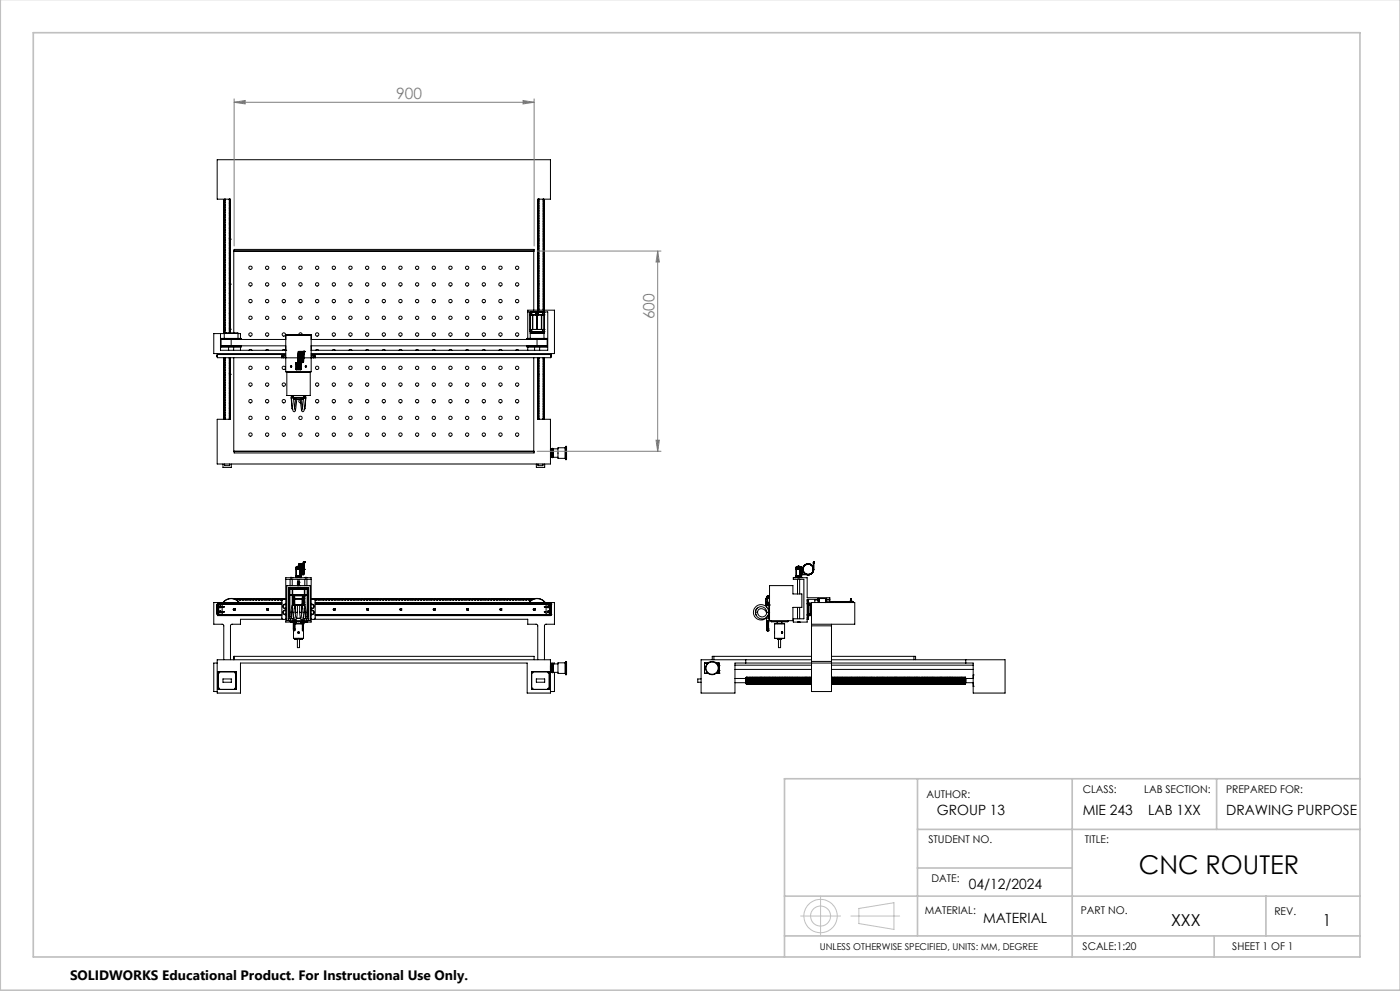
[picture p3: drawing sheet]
<svg xmlns="http://www.w3.org/2000/svg" width="420mm" height="297mm" viewBox="0 0 420 297" stroke-linecap="round" stroke-linejoin="round" font-family="sans-serif">
<defs><g id="words">
<text font-size="7.8" x="341.6" y="261.9">CNC ROUTER</text>
<g font-size="4.9">
<text x="351.3" y="277.5">XXX</text>
<text x="396.8" y="277.5">1</text>
</g>
<g font-size="4.7" fill="#808080">
<text x="118.8" y="29.6">900</text>
<text x="196.3" y="95.7" transform="rotate(-90 196.3 95.7)">600</text>
</g>
<g font-size="4.2">
<text x="281.1" y="244.4">GROUP 13</text>
<text x="324.8" y="244.4">MIE 243</text>
<text x="344.5" y="244.4">LAB 1XX</text>
<text x="367.8" y="244.4">DRAWING PURPOSE</text>
<text x="290.7" y="266.5">04/12/2024</text>
<text x="294.9" y="276.5">MATERIAL</text>
</g>
<text font-size="4.1" x="21" y="293.7">SOLIDWORKS Educational Product. For Instructional Use Only.</text>
<g font-size="3.2">
<text x="277.9" y="239">AUTHOR:</text>
<text x="324.8" y="237.6">CLASS:</text>
<text x="343.3" y="237.6">LAB SECTION:</text>
<text x="367.8" y="237.6">PREPARED FOR:</text>
<text x="278.5" y="252.8">STUDENT NO.</text>
<text x="325.5" y="252.8">TITLE:</text>
<text x="279.4" y="264.3">DATE:</text>
<text x="277.5" y="274">MATERIAL:</text>
<text x="324.3" y="274">PART NO.</text>
<text x="382.3" y="274.2">REV.</text>
<text x="324.8" y="284.6">SCALE:1:20</text>
<text x="369.7" y="284.6">SHEET 1 OF 1</text>
</g>
<text font-size="2.8" x="245.9" y="284.6">UNLESS OTHERWISE SPECIFIED, UNITS: MM, DEGREE</text>
</g></defs>
<g fill="none" stroke="#000" stroke-width=".3">
<path d="M67.1 59.8h.1M67.1 59.8v.3M67.2 59.8v.6M67.5 59.8l-.4 1.1M67.5 59.8h.1M67.5 59.7l-.4 .1M67.5 59.7l-.3 .1M67.5 59.7v40.1M68.8 59.7l.2 .1M68.8 59.7l.3 .1M68.8 59.8h.1M68.8 59.7v40.1"/>
<path d="M68.9 59.8h.1M68.9 59.8l-.1 .1M69 59.8l-.2 .4M69.1 59.8l-.3 .9M161.4 59.8l-.1 .3M161.4 59.8h.1M161.5 59.8l-.1 .8M161.7 59.7l-.3 .1M161.7 59.7v33.3M161.7 59.7h-.1M161.7 59.8h-.2M162.9 59.7l.3 .1"/>
<path d="M162.9 59.7l.4 .1M162.9 59.7v33.3M163.2 59.8l-.3 .4M163.2 59.8h.1M163.3 59.8l-.4 .7M163.3 59.9l-.4 1.1M67.1 61.3v.3M67.1 62.8v.3M67.1 64.3v.3M67.1 66.6v.3M67.1 68.1v.3M67.1 69.6v.3"/>
<path d="M67.1 71.1v.3M67.1 71.8v.3M67.1 73.3v.3M67.1 74.9v.2M67.1 76.3v.3M67.1 77.9v.2M67.2 71.7v.7M67.2 71.7h.3M67.5 67.5l-.3 1.1M67.5 61.5l-.3 1.1M67.5 70.5l-.3 1.1M67.5 64.5l-.3 1.1"/>
<path d="M67.5 76.5l-.3 .6v.5M67.5 76.3l-.4 1.1M67.5 64.2l-.4 1.2M67.5 70.3l-.3 .8M67.5 66l-.3 1.1M67.5 60l-.3 1.1M67.5 78l-.3 1.1M67.5 72l-.3 1.1M67.5 71.8l-.4 1.1M67.5 77.7l-.3 .5-.1 .7M67.5 65.8l-.3 .8M67.5 79.5l-.3 1.1"/>
<path d="M67.5 73.5l-.3 .6v.5M67.5 73.3l-.4 1.1M67.5 79.3l-.3 .8M67.5 61.2l-.4 1.2M67.5 67.3l-.3 .8M67.5 69l-.3 .6v.5M67.5 63l-.3 .6v.5M67.5 75l-.3 .6v.5M67.5 74.8l-.4 1.1M67.5 62.8l-.4 1M67.5 68.8l-.3 .8M67.5 62l-.3 .8"/>
<path d="M67.5 68l-.4 1.1M67.5 71.3l-.3 .4M67.5 65.3l-.3 1.1M67.5 77.3l-.3 1M67.5 77l-.3 .9M67.5 65l-.4 1.1M67.5 71l-.3 .8M67.5 68.3l-.3 1.1M67.5 62.3l-.3 1.1M67.5 74.3l-.3 1M67.5 74l-.3 .9M67.5 80l-.4 1.1"/>
<path d="M67.5 63.5l-.3 .8M67.5 69.5l-.3 .6-.1 .5M67.5 69.8l-.3 1.1M67.5 63.8l-.3 1.1M67.5 75.8l-.3 1.1M67.5 75.5l-.3 .8M67.5 60.5l-.3 .8M67.5 66.5l-.4 1.1M67.5 66.8l-.3 1.1M67.5 60.8l-.3 1.1M67.5 78.8l-.3 1.1M67.5 72.8l-.3 1.1"/>
<path d="M67.5 72.5l-.3 .8M67.5 78.5l-.4 1.1M68.8 71.7h.2M69 71.7l-.2 .2M69.1 73.9l-.3 1M69.1 79.9l-.3 1M69.1 61.9l-.3 1M69.1 67.9l-.3 1M69.1 75.3l-.3 1.1M69.1 63.4l-.3 1M69.1 69.4l-.3 1M69.1 71.7l-.3 .5"/>
<path d="M69.1 76.9l-.3 1M69.1 64.9l-.3 1M69.1 70.9l-.1 .8M69.1 72.4v.5l-.3 .5M69.1 78.3l-.3 1.1M69.1 60.4l-.3 1M69.1 66.4l-.3 1M69.1 65.6l-.3 1.1M69.1 74.6l-.3 1.1M69.1 62.6v.6l-.3 .5M69.1 68.6l-.3 1.1M69.1 71.7l-.3 1"/>
<path d="M69.1 77.6l-.3 1.1M69.1 61.1l-.3 1.1M69.1 67.1l-.3 1.1M69.1 73.1l-.3 1.1M69.1 79.1l-.3 1.1M69.1 64.1l-.3 1.1M69.1 70.1l-.3 1.1M69.1 76.1l-.3 1.1M69.1 71.7h.1M69.1 71.6v.1M69.1 65.4l-.3 .8M69.1 68.4l-.3 .8"/>
<path d="M69.1 62.4l-.3 .8M69.1 74.4l-.3 .8M69.1 69.9l-.3 .8M69.1 63.8l-.3 .9M69.1 75.9l-.3 .8M69.1 77.4l-.3 .8M69.1 66.9l-.3 .8M69.1 60.9l-.3 .8M69.1 78.9l-.3 .8M69.1 72.9l-.3 .8M69.1 69.1l-.3 .9M69.1 63.1l-.3 .9"/>
<path d="M69.1 75.1l-.3 .8M69.1 66.1l-.3 .9M69.1 60.1l-.3 .9M69.1 78.1l-.3 .8M69.1 72.1l-.3 .9M69.1 67.6l-.3 .9M69.1 61.6l-.3 .9M69.1 79.6l-.3 .9M69.1 73.6l-.3 .9M69.1 70.6l-.3 .9M69.1 64.6l-.3 .9M69.1 76.6l-.3 .9"/>
<path d="M69.1 71.4v.3M70.2 75.2v-.4h90v.4h-90.1v24.6M160.1 75.2v17.8M161.3 71.7l.1 .2M161.3 71.7h.1M161.4 71.7l-.1 .4M161.6 71.7l-.2 .9M161.6 71.7h.1M161.7 65.5l-.3 1.1M161.7 67.1l-.3 1.1M161.7 61.1l-.3 1M161.7 68.5l-.3 1.1"/>
<path d="M161.7 62.5l-.3 1.1M161.7 70.1l-.3 1M161.7 64.1l-.3 1M161.7 63l-.4 .8M161.7 69l-.4 .8M161.7 67.8l-.3 1.1M161.7 61.8l-.3 1.1M161.7 79.8l-.3 1.1M161.7 73.8l-.3 1.1M161.7 73.5l-.4 .9M161.7 79.5l-.4 .9M161.7 61.5l-.4 .9"/>
<path d="M161.7 67.5l-.4 .9M161.7 60l-.4 .9M161.7 66l-.4 .8M161.7 76.1l-.3 1M161.7 75.8l-.4 .8M161.7 63.8l-.4 .8M161.7 69.8l-.4 .8M161.7 70.8l-.4 .9M161.7 64.8l-.3 1.1M161.7 76.8l-.3 1.1M161.7 76.5l-.4 .9M161.7 64.5l-.4 .9"/>
<path d="M161.7 70.5l-.4 .9M161.7 77.5l-.3 1.1M161.7 77.3l-.4 .8M161.7 65.3l-.4 .8M161.7 71.3l-.3 .4M161.7 74.5l-.3 1.1M161.7 74.3l-.4 .8M161.7 62.3l-.4 .8M161.7 68.3l-.4 .8M161.7 69.3l-.3 1M161.7 63.3l-.3 1.1M161.7 75.3l-.3 1.1"/>
<path d="M161.7 75l-.4 .8M161.7 79.1l-.3 1M161.7 73.1l-.3 1.1M161.7 72.8l-.4 .8M161.7 78.8l-.4 .8M161.7 60.8l-.4 .8M161.7 66.8l-.4 .8M161.7 66.3l-.3 1M161.7 60.3l-.3 1.1M161.7 78.3l-.3 1.1M161.7 72.3l-.3 1.1M161.7 72l-.4 .8"/>
<path d="M161.7 78l-.4 .8M161.7 71.5l-.1 .2M163 71.7l-.1 .1M163 71.7h.3M163.3 71.7l-.4 .5M163.3 69.4l-.4 .8M163.3 63.4l-.4 .8M163.3 70.9l-.3 .8M163.3 64.9l-.4 .8M163.3 67.9l-.4 .9M163.3 61.9l-.4 .8M163.3 60.6l-.4 1.1"/>
<path d="M163.3 66.6l-.4 1.1M163.3 77.1v.5l-.4 .6M163.3 65.1v.5l-.4 .6M163.3 71.1v.6M163.3 63.6v.5l-.4 .6M163.3 69.6l-.4 1.1M163.3 73.4l-.1 .7-.3 .3M163.3 79.4l-.4 1M163.3 61.4l-.4 1M163.3 67.3v.7l-.4 .4M163.3 74.6l-.4 .9M163.3 74.2l-.4 1"/>
<path d="M163.3 62.1l-.4 1.1M163.3 68.2l-.4 1M163.3 75.4l-.4 .8M163.3 74.9l-.4 1M163.3 62.9l-.4 1.1M163.3 68.9v.6l-.4 .5M163.3 78.4l-.4 .8M163.3 72.4l-.4 .8M163.3 71.9l-.4 1.1M163.3 77.9l-.4 1M163.3 65.9l-.4 1.1M163.3 67.1l-.4 .9"/>
<path d="M163.3 61.1l-.4 .9M163.3 72.6l-.4 1.1M163.3 78.6v.5l-.4 .6M163.3 76.9l-.4 .8M163.3 76.4l-.4 1M163.3 64.4l-.4 1M163.3 70.3v.6l-.4 .5M163.3 75.6l-.4 1.1M163.3 66.1l-.4 1.1M163.3 60.1l-.4 1.1M163.3 65.4l-.4 1.1M163.3 77.4l-.4 1.1"/>
<path d="M163.3 71.4l-.4 1.1M163.3 79.6l-.4 1.1M163.3 73.6l-.4 1.2M163.3 68.4l-.4 1.1M163.3 62.4l-.4 1.1M163.3 78.8v.7l-.4 .5M163.3 72.8v.7l-.4 .5M163.3 69.8l-.4 1.2M163.3 63.8l-.4 1.2M163.3 75.8v.7l-.4 .5M163.3 60.9v.2M163.3 61.6v.3"/>
<path d="M163.3 63.1v.3M163.3 64.6v.3M163.3 66.8v.3M163.3 67.6v.3M163.3 69.1v.3M163.3 70.6v.3M163.3 72.1v.3M163.3 74.4v.2M163.3 75.1v.3M163.3 76.6v.3M163.3 78.1v.3M66.1 100v5h19.6"/>
<path d="M67.1 80.1v.3M67.1 81.6v.3M67.1 83.1v.3M67.1 84.6v.3M67.1 85.3v.3M67.1 86.9v.2M67.1 88.3v.3M67.1 89.8v.3M67.1 91.3v.3M67.1 93.6v.3M67.1 95.1v.3M67.1 96.6v.3"/>
<path d="M67.1 98.1v.3M67.1 98.8v.3M67.2 98.7v.6M67.2 85.2v.7M67.2 85.2h.3M67.2 98.7h.3M67.3 99.9h4.1M67.3 99.9v1.5M67.5 82.5l-.3 .6v.5M67.5 94.5l-.3 1.1M67.5 88.5l-.3 .6v.5M67.5 88.3l-.4 1.1"/>
<path d="M67.5 94.3l-.3 .8M67.5 82.3l-.3 .8M67.5 84l-.3 1.1M67.5 96l-.3 .6v.5M67.5 90l-.3 .6v.5M67.5 89.7l-.4 1.2M67.5 95.7l-.3 .9M67.5 83.7l-.3 .9M67.5 97.5l-.3 1.1M67.5 91.5l-.3 1.1M67.5 85.5l-.3 1.1M67.5 85.3l-.4 1.1"/>
<path d="M67.5 91.3l-.4 1.1M67.5 97.3l-.3 .8M67.5 81l-.3 .6v.5M67.5 93l-.3 1.1M67.5 87l-.3 1.1M67.5 99l-.3 1M67.5 98.7l-.4 1.2M67.5 86.7l-.4 1.2M67.5 92.7l-.3 .9M67.5 80.7l-.3 .9M67.5 83.3l-.3 1M67.5 95.3l-.4 .7 .1 .4"/>
<path d="M67.5 89.3l-.3 1M67.5 89l-.3 .8M67.5 95l-.3 .6-.1 .5M67.5 83l-.4 1.1M67.5 80.3l-.3 1M67.5 98.3l-.3 .4M67.5 92.3l-.4 .7 .1 .4M67.5 86.3l-.4 .7 .1 .4M67.5 86l-.3 .9M67.5 92l-.4 1.1M67.5 98l-.3 .8M67.5 81.8l-.3 1.1"/>
<path d="M67.5 93.8l-.3 1.1M67.5 87.8l-.3 1.1M67.5 99.5l-.3 .5h-3.1v6h21.6M67.5 87.5l-.3 .8M67.5 93.5l-.4 1.1M67.5 81.5l-.4 1.1M67.5 84.8l-.3 .4M67.5 96.8l-.3 1.1M67.5 90.8l-.3 1.1M67.5 90.5l-.3 .8M67.5 96.5l-.4 1.1M67.5 84.5l-.3 .8"/>
<path d="M68.8 85.2h.2M68.8 98.7h.2M69 98.7l-.2 .2M69 85.2l-.2 .2M69.1 98.7l-.3 .5M69.1 85.9v.5l-.3 .5M69.1 91.9l-.3 1M69.1 97.9l-.1 .8M69.1 99.3v.5M69.1 87.4l-.3 1M69.1 93.4l-.3 1M69.1 81.3l-.3 1.1"/>
<path d="M69.1 88.9l-.3 1M69.1 94.9l-.3 1M69.1 82.9l-.3 1M69.1 85.2l-.3 .5M69.1 90.3l-.3 1.1M69.1 96.4l-.3 1M69.1 84.3l-.1 .9M69.1 98.7l-.3 1M69.1 86.6l-.3 1.1M69.1 92.6l-.3 1.1M69.1 80.6l-.3 1.1M69.1 89.6l-.3 1.1"/>
<path d="M69.1 95.6l-.3 1.1M69.1 83.6l-.3 1.1M69.1 85.2l-.3 1M69.1 91.1l-.3 1.1M69.1 97.1l-.3 1.1M69.1 88.1l-.3 1.1M69.1 94.1l-.3 1.1M69.1 82.1l-.3 1.1M69.1 85.2h.1M69.1 98.7h.1M69.1 85.1v.1M69.1 98.6v.1"/>
<path d="M69.1 80.4l-.3 .8M69.1 98.4v.3M69.1 92.4l-.3 .8M69.1 86.4l-.3 .8M69.1 81.9l-.3 .8M69.1 93.9l-.3 .8M69.1 87.9l-.3 .8M69.1 83.4l-.3 .8M69.1 95.4l-.3 .8M69.1 89.4l-.3 .8M69.1 96.9l-.3 .8M69.1 90.9l-.3 .8"/>
<path d="M69.1 81.1l-.3 .9M69.1 93.1l-.3 .9M69.1 87.1l-.3 .9M69.1 99.1l-.2 .7M69.1 84.1l-.3 .9M69.1 96.1l-.3 .9M69.1 90.1l-.3 .9M69.1 97.6l-.3 .9M69.1 91.6l-.3 .9M69.1 85.6l-.3 .9M69.1 82.6l-.3 .9M69.1 94.6l-.3 .9"/>
<path d="M69.1 88.6l-.3 .9M69.1 84.9v.3M71.4 100h.7v1.4M71.4 99.9v1.5M158.3 93.5h6v11.5h-71M159 93.6h.1M159 94.4h.1M159 99.4h.1M159 98.7h.1M159 93.6v5.9M159 99.4v.1M159 93.6h.5"/>
<path d="M159 94.4h.5M159 99.4h3.7M159 98.7h.5M159 99.5h.5M159 99.5h.1M159.1 93.6h.4M159.1 93.6h-.1M159.1 99.9h4.1M159.1 99.9v1.5M159.5 93.6h.1M159.5 94.4h.1M159.5 98.7h.1"/>
<path d="M159.5 99.5h.1M159.5 93.6v.8M159.5 98.7v.8M159.5 94.4l1.9-.2v-.4h-.4l-.2 .6-.1-.7h.8v.7M159.5 93.6h3.2M159.5 98.7h3.2M159.5 99.5h3.2M159.7 94.4v4.3M159.8 94.4v4.3M160 99.7h2.2M160 99.5v.2M160.9 99.7v.1"/>
<path d="M161 94.8h.2zM161 95h.2zM161 95.4h.2zM161 95.6h.2zM161 96.4h.2zM161 96.6l.2 .1zM161 96.8l.2 .1zM161 97l.2 .1zM161 97.2l.2 .1zM161 97.4l.2 .1zM161 98.3h.2zM161 98.5h.2z"/>
<path d="M161 94.5v.1M161 95.1v.1M161 95.8h.1M161 96h.1M161 96.2h.1M161 97.6v.1M161 97.9h.1M161 98.1h.1M161 98.1h.2M161 97.6h.2M161 96h.2M161 94.5h.2"/>
<path d="M161 95.8h.2M161 96.2h.2M161 97.9h.2M161 95.1h.2M161.2 94.5v.1M161.2 95.1v.1M161.2 95.8h.1M161.2 96h.1M161.2 96.2h.1M161.2 97.6v.1M161.2 97.9h.1M161.2 98.1h.1"/>
<path d="M161.3 85.2l.1 .2M161.3 85.2h.1M161.4 99.7v.1M161.4 85.2l-.1 .4M161.5 94.4h1.2M161.5 93.7v.7l-.5-.1M161.6 85.2l-.2 .9M161.6 85.2h.1M161.7 91.8l-.3 1M161.7 85.8l-.3 1.1M161.7 85.5l-.4 .9M161.7 91.5l-.4 .9"/>
<path d="M161.7 82.1l-.3 1M161.7 88l-.3 1.1M161.7 87.8l-.4 .8M161.7 81.8l-.4 .8M161.7 82.8l-.3 1.1M161.7 88.8l-.3 1M161.7 88.5l-.4 .9M161.7 82.5l-.4 .9M161.7 83.5l-.3 1.1M161.7 89.6l-.3 1M161.7 89.3l-.4 .8M161.7 83.3l-.4 .8"/>
<path d="M161.7 80.5l-.3 1.1M161.7 92.6l-.3 .4M161.7 86.5l-.3 1.1M161.7 86.3l-.4 .8M161.7 92.3l-.3 .7-.1-33.3h3.8v-11.8h-99.9v11.8h3.9v40.1M161.7 80.3l-.4 .8M161.7 81.3l-.3 1.1M161.7 87.3l-.3 1.1M161.7 87l-.4 .9M161.7 81l-.4 .8M161.7 91l-.3 1.1M161.7 90.8l-.4 .8"/>
<path d="M161.7 84.8l-.3 .4M161.7 84.3l-.4 .9M161.7 90.3l-.3 1.1M161.7 90l-.4 .9M161.7 84l-.4 .8M161.7 85.1l-.1 .1M162.2 99.5v.2M162.4 94.4v4.3M162.5 94.4v4.3M162.7 93.6h.1M162.7 94.4h.1M162.7 93.6h.5"/>
<path d="M162.7 98.7h.1M162.7 99.4h.1M162.7 99.4v.1M162.7 99.5h.1M162.7 99.5h.5M162.7 93.6v.8M162.7 98.7v.7M162.8 93.6h.4M162.8 94.4h.4M162.8 99.4l-.1 .1M162.8 99.4h.4M162.8 98.7h.4"/>
<path d="M163 85.2h-.1M163 85.2h.3M163.2 93.6h.1M163.2 99.5h.1M163.2 99.9v1.5M163.2 94.4h.1M163.2 99.4v.1M163.2 99.4h.1M163.2 98.7h.1M163.2 93.6v5.8M163.3 85.2l-.4 .5M163.3 89.1l-.4 1.1"/>
<path d="M163.3 83.1l-.4 1.1M163.3 91.9l-.4 .8M163.3 85.9l-.4 .8M163.3 85.4l-.4 1M163.3 91.4l-.4 1M163.3 80.6l-.4 .9M163.3 86.1l-.4 1.1M163.3 92.1l-.2 .9M163.3 80.1l-.4 1.1M163.3 81.4l-.4 .8M163.3 86.9l-.4 1M163.3 80.9v.6l-.4 .4"/>
<path d="M163.3 84.4l-.3 .8M163.3 90.4l-.4 .8M163.3 89.8l-.4 1.1M163.3 83.9v.6l-.4 .4M163.3 90.6v.5l-.4 .6M163.3 84.6v.6M163.3 82.9l-.4 .8M163.3 88.9l-.4 .8M163.3 88.4l-.4 1M163.3 82.4v.6l-.4 .4M163.3 88.1l-.4 .9M163.3 87.6l-.4 1.1"/>
<path d="M163.3 81.6l-.4 1.1M163.3 83.4l-.4 1.1M163.3 89.4l-.4 1.1M163.3 92.4v.4M163.3 86.4l-.4 1.1M163.3 87.1l-.4 1.1M163.3 90.9l-.4 1.1M163.3 84.8l-.4 1.2M163.3 81.8v.7l-.4 .5M163.3 80.4v.2M163.3 81.1v.3M163.3 82.6v.3"/>
<path d="M163.3 84.1v.3M163.3 85.6v.3M163.3 87.9v.2M163.3 88.6v.3M163.3 90.1v.3M163.3 91.6v.3M65.2 106.4h-.2v.5h.2M65.2 106.4v.5M65.2 106.9h.1M65.2 106.4h.1M65.2 106v.3M65.2 106.3v.9h19.4"/>
<path d="M65.2 106.3h20.5M66.3 103.6h19.4M66.3 101.7h19.4M66.3 101.5h6.1M66.3 101.7h.9M66.3 103.9h6.1M66.3 103.7h.9M66.3 101.5v2.4M66.6 101.7h.1M66.6 103.6v.1M66.7 101.7h.1M66.7 103.6v.1"/>
<path d="M66.9 101.7h.1M66.9 103.6v.1M67 101.7h.1M67 103.6v.1M67.1 107.2v.2M67.1 108.6v.3M67.1 110.1v.3M67.1 111.6v.3M67.1 112.3v.3M67.1 113.8v.3M67.1 115.4v.2M67.1 116.8v.3"/>
<path d="M67.1 118.4v.2M67.2 107.2v.4M67.2 101.7h.1M67.2 103.6v.1M67.2 103.7h5.2v.2M67.2 112.2v.7M67.2 112.2h.3M67.3 101.4l5.1 .1M67.3 101.4l-1 .1M67.3 107.2l-.2 .9M67.3 101.7h.1M67.3 103.6v.1"/>
<path d="M67.5 117l-.3 .6v.5M67.5 115.5l-.3 .6v.5M67.5 117.5l-.3 .9M67.5 114.5l-.3 .9M67.5 116l-.3 .8M67.5 113l-.3 .8M67.5 119l-.4 1.1M67.5 114l-.3 .6v.5M67.5 118.5l-.3 1.1M67.5 112.5l-.3 1.1M67.5 112.3l-.4 1.1M67.5 118.2l-.3 .5-.1 .7"/>
<path d="M67.5 108l-.3 1.1M67.5 113.8l-.4 1.1M67.5 119.8l-.3 .8M67.5 107.8l-.3 .8M67.5 109.5l-.3 .6v.5M67.5 115.2l-.4 1.2M67.5 109.3l-.3 .8M67.5 111l-.3 1.1M67.5 116.8l-.4 1.1M67.5 110.8l-.3 .8M67.5 107.3l-.3 1.1M67.5 119.3l-.3 1.1"/>
<path d="M67.5 113.3l-.3 1.1M67.5 110.3l-.3 1.1M67.5 116.3l-.3 1.1M67.5 110l-.3 .6-.1 .5M67.5 111.8l-.3 .4M67.5 117.8l-.3 1M67.5 111.5l-.3 .8M67.5 108.8l-.3 1.1M67.5 114.8l-.3 1M67.5 108.5l-.4 1.1M67.5 107.2v18.5M67.6 101.7h.1"/>
<path d="M67.6 103.6v.1M67.7 101.7h.1M67.7 103.6v.1M67.8 101.7h.1M67.8 103.6v.1M68.1 101.7h.1M68.1 103.6v.1M68.4 101.7h.1M68.4 103.6v.1M68.5 101.7h.1M68.5 103.6v.1M68.6 104v1"/>
<path d="M68.8 112.2h.2M68.8 107.2v18.5M68.9 107.2l-.1 .3M68.9 101.7h.1M68.9 103.6v.1M69 112.2l-.2 .2M69 101.7h.1M69 103.6v.1M69.1 115.1l-.3 1.1M69.1 112.2l-.3 1M69.1 118.1l-.3 1.1M69.1 113.6l-.3 1.1"/>
<path d="M69.1 119.6l-.3 1.1M69.1 116.6l-.3 1.1M69.1 112.2l-.3 .5M69.1 115.8l-.3 1.1M69.1 109.9l-.3 1M69.1 117.4l-.3 1M69.1 111.4l-.1 .8M69.1 112.9v.5l-.3 .5M69.1 118.8l-.3 1.1M69.1 107.2l-.3 .7M69.1 114.4l-.3 1M69.1 108.4l-.3 1"/>
<path d="M69.1 110.6l-.3 1.1M69.1 107.6l-.3 1.1M69.1 109.1l-.3 1.1M69.1 112.2h.1M69.1 112.1v.1M69.1 114.9l-.3 .8M69.1 119.4l-.3 .8M69.1 113.4l-.3 .8M69.1 117.9l-.3 .8M69.1 116.4l-.3 .8M69.1 110.4l-.3 .8M69.1 107.4l-.3 .8"/>
<path d="M69.1 108.9l-.3 .8M69.1 111.1l-.3 .9M69.1 117.1l-.3 .9M69.1 108.1l-.3 .9M69.1 114.1l-.3 .9M69.1 109.6l-.3 .9M69.1 115.6l-.3 .8M69.1 118.6l-.3 .8M69.1 112.6l-.3 .8M69.1 107.2v18.5h-3.9v13.4h99.9v-13.4h-3.8v-18.4M69.1 111.9v.3M69.4 101.7v2"/>
<path d="M69.4 101.7h.1M69.4 103.6v.1M69.8 101.7h.1M69.8 103.6v.1M69.9 101.7h.1M69.9 103.6v.1M70.1 104v1M70.1 107.2v28.1h90.1v.4h-90v-.4M70.3 101.7h.1M70.3 103.6v.1M70.6 101.7h.1M70.6 103.6v.1"/>
<path d="M70.7 101.7h.1M70.7 103.6v.1M70.8 101.7h.1M70.8 103.6v.1M71.1 101.7h.1M71.1 103.6v.1M71.3 101.7h.1M71.3 103.6v.1M71.4 101.7h.1M71.4 103.6v.1M71.5 101.7h.1M71.5 103.6v.1"/>
<path d="M71.7 101.7h.1M71.7 103.6v.1M71.9 101.7h.1M71.9 103.6v.1M72 101.7h.1M72 103.6v.1M72.1 101.7h.1M72.1 103.6v.1M72.1 104v1M72.4 101.5v.2h-5.2M74.7 105a.48 .48 0 0 1 .9 0M79.7 105a.48 .48 0 0 1 .9 0"/>
<path d="M84.6 107h.4M84.7 105a.45 .45 0 0 1 .4-.3 .45 .45 0 0 1 .4 .3M85 107h.7M85 107.2h4.4M85 107v.2M85.7 105h.1M85.7 106.6h-1.1v.6h.4M85.7 100.4h7.7l-.1 11h-7.6zM86 100.4h.1M86 111.4v7.1h7.1v-7.1M86 111.5h7.1M86.1 100.4h.1"/>
<path d="M86.4 100.4h.1M86.5 100.4h.1M86.9 100.4h.1M87 100.4h.1M87.3 109.9h.1M87.3 109.8v.1M87.3 100.4h.1M87.3 109.8h.1M87.3 119.3l.3 3.2M87.4 109.9h-.1M87.4 109.8h.1M87.4 109.8v.1"/>
<path d="M87.4 119.4l.5 3.7a.39 .39 0 0 0 .5 .3 .39 .39 0 0 0 .3-.5l.3-3.3M87.4 100.4h.1M87.7 118.8h.1M87.9 100.4h.1M87.9 119.2h.1M87.9 119l-.1-.2a.3 .3 0 0 0-.5 .2 .3 .3 0 0 0 .3 .4M87.9 118.5v.7M87.9 119.1v.1M87.9 118.5v.6M87.9 119.1h3.3M87.9 119.2h3.3M88 119.2l.5 3.7"/>
<path d="M88 119.2v.1M88 119.2h.1M88 119.2l.1 .1M88.1 119.3l.2 .2M88.1 119.2v.1M88.1 119.2l.3 .1-.1 .1M88.1 119.2l.3 .1-.1 .2M88.1 119.3l.2 .1M88.1 119.3h.1M88.3 100.4h.1M88.3 119.4v.1M88.3 119.5h.1"/>
<path d="M88.3 119.5l.1 .1M88.4 100.4h.1M88.4 119.6h.1M88.4 119.6h2.3M88.6 119.6l-.2 2.7M88.8 109.2h.1M88.8 110.5h.1M88.8 110.5l.1 .1M88.8 109.2v1.3M88.8 110.6l.1 .2h1.3l.1-.2M88.8 100.4h.1M88.8 108.7h.1"/>
<path d="M88.8 109h.1M88.8 108.9v.1M88.8 108.7v.4M88.9 110.5h.1M88.9 108.7h-.1M88.9 109h.1M88.9 108.7v.3M88.9 109.2v1.3M88.9 109h1.3M88.9 108.7h1.3M88.9 100.4h.1M88.9 109.1v.1"/>
<path d="M88.9 109v.1M88.9 109l-.1 .2M88.9 110.5v.1M88.9 110.6h.1M88.9 109.1h1.3M88.9 110.5h1.3M88.9 110.6h1.3M89.2 100.4h.1M89.3 100.4h.1M89.4 107l.1-1.7 .3 3.2M89.4 106.9h.1M89.4 106.9l.1 1.8"/>
<path d="M89.5 109.9h.1M89.5 109.8v.1M89.5 107h.1M89.5 107.2h.1M89.5 108.7h.1M89.5 106.9v1.8M89.5 105.7l-.1 1.3M89.5 105.4l.3 3.1M89.5 105.7v1.2M89.5 109.7l.1 .1M89.5 109.7v.1M89.6 106.6v.4"/>
<path d="M89.6 106.5l-.1 .4M89.6 108.7h.1M89.6 106.9v1.8M89.6 105.7h.1M89.6 109.9h-.1M89.6 109.8v.1M89.6 108.1v.6M89.7 106.5l-.1 .4M89.7 105.4l.3 3.1M89.7 105.4h.1M89.7 105.3l.2 3.2M89.7 105.4l.2 3.1"/>
<path d="M89.7 100.4a.5 .5 0 0 1 .4-.7 .5 .5 0 0 1 .5 .7M89.7 105.7h.1M89.7 105.4l.3 .1 .3 3M89.7 108.2h.1M89.7 108.6l-.1 .1M89.7 108.1v.1M89.8 105.3h.1M89.8 105.4l.2 3.2 .1-.3M89.8 105.3l.2 3.2M89.8 100.4h.1M89.8 106.5v.1M89.8 105.7h.1"/>
<path d="M89.8 107.3h.1M89.8 107.2h.1M89.9 100.4h.1M89.9 106.3h.1M89.9 108.2h.1M89.9 105.3l.2 3.2M89.9 105.5l.1-.2 .2 3.2M89.9 107.2h.1M89.9 107.2v.1M90 108.2h.1M90 105.7v.6M90 107.2h.1"/>
<path d="M90 106.5v.8l.1-.7M90 105.3l.3 3.2M90.1 105.4l.3 3.1M90.1 119.7a.52 .52 0 0 0-.5 .6 .52 .52 0 0 0 .6 .5M90.1 107.6v.6v-.6M90.1 110.6l.1 .1M90.1 105.7h.1M90.1 105.3l.4 3.2M90.1 106.5v.1M90.2 105.4l.3 3.1M90.2 100.4h.1M90.2 107.6h.1"/>
<path d="M90.2 109.1v.1M90.2 109v.1M90.2 109l.1 .2M90.2 110.5v.1M90.2 110.6v.1M90.2 105.7h.1M90.2 105.3l.4 3.2M90.2 110.5h.1M90.2 109.2h.1M90.2 109h.1M90.2 108.7h.1M90.2 108.9l.1 .2"/>
<path d="M90.2 106.5v.1M90.2 108.2h.1M90.2 108.7v.3M90.2 109.2v1.3M90.3 105.4l.2 3.2 .1-.3M90.3 107.3h.1M90.3 100.4h.1M90.3 107.2h.1M90.3 105.7h.1M90.3 108.2h.1M90.3 110.5l-.1 .1M90.3 106.3h.1"/>
<path d="M90.3 109.2v1.3M90.4 105.5l.1-.2 .2 3.2M90.4 107.2h.1M90.4 107.2v.1M90.5 105.4l.3 3.1M90.5 108.2h.1M90.5 108.2h-.1M90.5 119.6l.2 2.7M90.5 105.7v.6M90.5 105.7l-.1 .6M90.5 107.2h.1M90.5 106.5v.8v-.7"/>
<path d="M90.5 105.3l.3 3.2M90.6 107.6l-.1 .6 .1-.6M90.6 105.4l.2 3.1M90.6 105.7h.1M90.6 105.3l.3 3.2M90.6 106.5v.1M90.6 105.4l.3 3.1M90.7 105.7h.1M90.7 107.6h.1M90.7 119.6h.1M90.7 108.2h.1M90.7 105.3l.4 3.2"/>
<path d="M90.7 106.5v.1M90.7 105.4l.3 3.2 .3-3.2M90.7 108.5h.2M90.7 100.4h.1M90.8 105.7h.1M90.8 107.2h.1M90.8 107.3h.1M90.8 100.4h.1M90.8 106.3h.1M90.8 108.2h.1M90.8 119.5l-.1 .1M90.8 119.4v.1"/>
<path d="M90.8 119.5h.1M90.9 107.2h.1M90.9 107.2v.1M90.9 105.3v.2M90.9 108.2h.1M90.9 105.4h.4M91 105.4l-.1 .9M91 119.2l-.3 .1 .1 .1M91 119.3l-.4 3.6M91 119.2l-.3 .1 .1 .2M91 119.3l-.2 .1M91 119.3h.1"/>
<path d="M91 105.4h.1M91 105.3h.1M91 105.3v.1M91 119.2v.1M91 119.2h.1M91.1 119.3l-.3 .2M91.1 105.3v.1M91.1 105.4h.1M91.1 107.2h.1M91.1 105.4l-.2 1.9zM91.1 119.2h.1M91.1 100.4h.1"/>
<path d="M91.1 105.3h.1M91.1 119.2v.1M91.2 105.4l-.2 2.8 .2-2.8M91.2 119.1h.1M91.2 119.1v.1M91.2 119.2h.1M91.2 105.3h.1M91.2 105.4h.1M91.2 105.3v.1M91.2 100.4h.1M91.2 118.5v.6M91.2 119.2h-.1"/>
<path d="M91.2 107.2h2.9M91.2 118.5v.7M91.2 105.3l.1 .1M91.3 118.8h.2l-.3 .2zM91.3 105.4h.1M91.3 105.3h.1M91.3 105.3v.1M91.3 105.3l-.4 .1M91.4 105.4h.1M91.4 105.3v.1M91.5 118.8h-.1M91.5 118.8a.3 .3 0 0 1 .3 .3 .3 .3 0 0 1-.3 .3l.3-.1-.4 3.3"/>
<path d="M91.7 119.3l-.3 2.6a1.08 1.08 0 0 1-.7 1.5l-.2-.5-.4-3.3M91.7 100.4h.1M91.7 109.9h.1M91.7 109.8v.1M91.7 109.8h.1M91.8 100.4h.1M91.8 109.8h.1M91.8 109.8h-.1M91.8 109.9h-.1M91.8 109.8v.1M91.8 109.9h.1M92.1 100.4h.1"/>
<path d="M92.2 100.4h.1M92.6 100.4h.1M92.7 100.4h.1M93 100.4h.1M93.1 100.4h.1M93.3 106.6h1.2v.6h-.4M93.3 107h.8M93.3 103.6h67.8M93.3 101.7h67.8M93.3 106.3h71.9M94.1 107h.4M94.1 107v.2"/>
<path d="M94.7 105a.48 .48 0 0 1 .9 0M99.7 105a.48 .48 0 0 1 .9 0M104.7 105a.48 .48 0 0 1 .9 0M109.7 105a.48 .48 0 0 1 .9 0M114.7 105a.48 .48 0 0 1 .9 0M119.7 105a.48 .48 0 0 1 .9 0M124.7 105a.48 .48 0 0 1 .9 0M129.7 105a.48 .48 0 0 1 .9 0M134.7 105a.48 .48 0 0 1 .9 0M139.7 105a.45 .45 0 0 1 .4-.3 .45 .45 0 0 1 .4 .3M144.7 105a.48 .48 0 0 1 .9 0M149.7 105a.48 .48 0 0 1 .9 0"/>
<path d="M154.7 105a.48 .48 0 0 1 .9 0M158.1 101.5v.2h6M158.1 101.5h6M158.1 103.9h6M158.3 101.4v-8.4h8v13h-73M158.3 101.7h.1M158.3 103.6v.1M158.3 104v1M158.4 101.7h.1M158.4 103.6v.1M158.5 101.7h.1M158.5 103.6v.1"/>
<path d="M158.7 101.7h.1M158.7 103.6v.1M158.9 101.7h.1M158.9 103.6v.1M159 101.7h.1M159 103.6v.1M159.1 101.7h.1M159.1 103.6v.1M159.2 101.7h.1M159.2 103.6v.1M159.5 101.7h.1M159.5 103.6v.1"/>
<path d="M159.6 101.7h.1M159.6 103.6v.1M159.7 101.7h.1M159.7 103.6v.1M159.9 101.7h.1M159.9 103.6v.1M160.1 107.2v28.1M160.3 101.7h.1M160.3 103.6v.1M160.4 104v1M160.4 101.7h.1M160.4 103.6v.1"/>
<path d="M160.5 101.7h.1M160.5 103.6v.1M160.8 101.7h.1M160.8 103.6v.1M160.9 101.7h.1M160.9 103.6v.1M161.1 103.6h3M161.1 101.7h3M161.1 101.7v1.9M161.3 101.7h.1M161.3 103.6v.1M161.3 112.2l.1 .2"/>
<path d="M161.3 112.2h.1M161.4 112.2l-.1 .4M161.4 107.2v.6M161.6 112.2l-.2 .9M161.6 112.2h.1M161.7 119.6l-.3 1M161.7 113.6l-.3 1M161.7 116.6l-.3 1M161.7 117l-.4 .9M161.7 118l-.3 1.1M161.7 115l-.3 1.1M161.7 114l-.4 .9"/>
<path d="M161.7 112.5l-.4 .8M161.7 118.5l-.4 .8M161.7 115.5l-.4 .8M161.7 109.8l-.3 1M161.7 115.8l-.3 1.1M161.7 109.5l-.4 .8M161.7 117.8l-.4 .8M161.7 111.8l-.3 .4M161.7 118.8l-.3 1.1M161.7 112.8l-.3 1.1M161.7 107.6l-.3 1.1M161.7 113.3l-.4 .8"/>
<path d="M161.7 119.3l-.4 .8M161.7 107.3l-.4 .8M161.7 110.6l-.3 1M161.7 116.3l-.4 .8M161.7 110.3l-.4 .8M161.7 111.3l-.4 .9M161.7 117.3l-.3 1.1M161.7 111l-.4 .9M161.7 109l-.3 1.1M161.7 114.8l-.4 .8M161.7 108.8l-.4 .8M161.7 108.3l-.3 1.1"/>
<path d="M161.7 114.3l-.3 1.1M161.7 108l-.4 .9M161.7 101.7h.1M161.7 103.6v.1M161.7 107.2v18.5M161.7 112l-.1 .2M161.8 101.7h.1M161.8 103.6v.1M161.9 104v1M162.2 101.7h.1M162.2 103.6v.1M162.5 101.7h.1"/>
<path d="M162.5 103.6v.1M162.6 101.7h.1M162.6 103.6v.1M162.7 101.7h.1M162.7 103.6v.1M162.9 107.7l.4-.5-.4 1M162.9 101.7h.1M162.9 103.6v.1M162.9 107.2v18.5M163 112.2l-.1 .1M163 112.2h.3M163.1 101.7h.1"/>
<path d="M163.1 103.6v.1M163.1 107.2l-.2 .3M163.3 112.2l-.4 .5M163.3 101.7h.1M163.3 103.6v.1M163.3 117.4l-.4 .8M163.3 114.6l-.4 1.1M163.3 115.9l-.4 .8M163.3 117.6v.5l-.4 .6M163.3 116.1l-.4 1.1M163.3 113.1l-.4 1.1M163.3 119.1v.5l-.4 .6"/>
<path d="M163.3 107.6l-.4 .9M163.3 119.6l-.4 .9M163.3 113.6l-.4 .9M163.3 109.9l-.4 .8M163.3 115.4l-.4 1M163.3 109.4v.6l-.4 .5M163.3 110.1l-.4 1.1M163.3 111.4l-.3 .8M163.3 116.9l-.4 1M163.3 110.8v.6l-.4 .5M163.3 108.4l-.4 .9M163.3 113.9l-.1 .7-.3 .3"/>
<path d="M163.3 119.9l-.4 1M163.3 107.8v.7l-.4 .4M163.3 115.1l-.4 .9M163.3 108.7l-.4 1M163.3 112.4l-.4 1M163.3 118.4l-.4 1M163.3 111.6v.6M163.3 114.1l-.4 1.1M163.3 118.6l-.4 1.1M163.3 112.6l-.4 1.1M163.3 110.3l-.4 1.2M163.3 116.3v.7l-.4 .5"/>
<path d="M163.3 108.9l-.4 1.1M163.3 117.9l-.4 1.1M163.3 111.9l-.4 1.1M163.3 107.3v.3M163.3 108.1v.3M163.3 109.6v.3M163.3 111.1v.3M163.3 113.3v.3M163.3 114.9v.2M163.3 115.6v.3M163.3 117.1v.3M163.3 119.3v.3"/>
<path d="M163.5 101.7h.1M163.5 103.6v.1M163.7 101.7h.1M163.7 103.6v.1M163.8 101.7h.1M163.8 103.6v.1M164.1 103.7h-6v.2M164.1 101.5v2.4M165.2 106v.3M165.2 106.3v.9h-70.7M165.2 106.9h.1M165.2 106.4h.1"/>
<path d="M165.3 106.4h.2v.5h-.2M165.3 106.4v.5M66.9 139.1v1h2.5v-1M67.1 120.6v.3M67.1 122.1v.3M67.1 123.6v.3M67.1 125.1v.3M67.2 125.6h.1M67.2 125.6l.3 .1M67.3 125.6h.2M67.4 139.1v.5h1.5v-.5M67.5 123l-.3 .6v.5"/>
<path d="M67.5 121.5l-.3 .6v.5M67.5 123.5l-.3 .6-.1 .5M67.5 120.5l-.4 1.1M67.5 122l-.4 1.1M67.5 125l-.3 .6M67.5 120l-.3 1.1M67.5 124.5l-.3 1.1M67.5 124.2l-.3 .9M67.5 121.2l-.3 .9M67.5 122.8l-.3 .8M67.5 125.3l-.2 .3M67.5 122.3l-.3 1.1"/>
<path d="M67.5 123.8l-.3 1M67.5 120.8l-.3 1M69 125.6h-.2M69.1 125.6h.1M69.1 125.6l-.3 .1M69.1 121.1l-.3 1.1M69.1 124.1l-.3 1.1M69.1 122.6l-.3 1.1M69.1 121.8l-.3 1.1M69.1 123.4l-.3 1M69.1 124.8l-.1 .8M69.1 120.4l-.3 1"/>
<path d="M69.1 120.9l-.3 .8M69.1 123.9l-.3 .8M69.1 122.4l-.3 .8M69.1 123.1l-.3 .9M69.1 120.1l-.3 .9M69.1 121.6l-.3 .9M69.1 124.6l-.3 .8M69.1 125.4v.2M87.7 122.2l.1 .5M91.4 122.2l.1 .2-.2 .3M160.9 139.1v1h2.5v-1M161.3 125.6h.1"/>
<path d="M161.3 125.6l.4 .1M161.4 139.1v.5h1.5v-.5M161.5 125.6h.2M161.5 125.6l.2 .1M161.7 122.6l-.3 1M161.7 123l-.4 .9M161.7 124l-.3 1.1M161.7 121l-.3 1.1M161.7 120l-.4 .9M161.7 124.5l-.4 .9M161.7 121.5l-.4 .8M161.7 121.8l-.3 1.1"/>
<path d="M161.7 123.8l-.4 .8M161.7 124.8l-.4 .8M161.7 122.3l-.4 .8M161.7 123.3l-.3 1.1M161.7 120.8l-.4 .8M161.7 120.3l-.3 1.1M161.7 125.3l-.2 .3M163.1 125.6h.1M163.3 123.4l-.4 .8M163.3 120.6l-.4 1.1M163.3 121.9l-.4 .8M163.3 123.6l-.4 1.1"/>
<path d="M163.3 122.1l-.4 1.1M163.3 125.1v.5M163.3 125.6l-.4 .1M163.3 125.6h.1M163.3 121.4v.6l-.4 .4M163.3 122.9v.6l-.4 .4M163.3 121.1l-.4 .9M163.3 124.4v.6l-.4 .4M163.3 120.1l-.4 1.1M163.3 124.6l-.2 1M163.3 122.3v.7l-.4 .5M163.3 123.9l-.4 1.1"/>
<path d="M163.3 120.9v.2M163.3 121.6v.3M163.3 123.1v.3M163.3 125.4v.2M165.1 136.8l.1 .1M165.1 134.7h.1M165.1 134.7l.1 2.2M165.2 134.7v2.1M165.2 136.9h.1M165.2 134.7v2.2M165.2 134.7h.1M165.2 136.8v.1"/>
<path d="M165.2 134.7l.1 2.2M165.2 134.7l.1 2.1M165.3 136.8v.1M165.3 136.8v-2.1v2.2M165.3 134.7h.1M165.3 134.7v2.2M165.3 136.9h.1M165.3 134.7l.1 2.1M165.4 136.8v.1M165.4 134.7v2.1M165.4 136.8l-.1 .1M165.4 134.7h.1"/>
<path d="M165.4 134.7v2.2M165.4 136.9h.1M165.4 134.7l.1 2.1M165.5 136.8v.1M165.5 134.7v2.1M165.5 136.8l-.1 .1M165.5 134.7h.1M165.5 134.7v2.2M165.5 134.8v2M165.5 136.8l.1 .1M165.5 134.7v.1M165.5 134.7l.1 2.2"/>
<path d="M165.6 136.9h.1M165.6 134.8v.7M165.6 134.7v1.6M165.6 136h.1M165.6 135.6v.4M165.6 136.2h.1M165.6 136.5h.1M165.6 136.2v.3M165.6 135.4h.1M165.6 135h.1M165.6 135v.4M165.6 134.9h.1"/>
<path d="M165.6 136.6h.1M165.6 136.7v.2M165.6 134.7v.2M165.6 134.6h.1M165.6 137.1h.1M165.6 137h.1M165.6 137v.1M165.6 134.5h.1M165.6 134.4h.1M165.6 134.4v.1M165.6 134.5v.2M165.6 134.9v.1"/>
<path d="M165.6 135.4v.2M165.6 136v.2M165.6 136.5v.2M165.6 136.9v.1M165.6 134.7v.1M165.6 135.6h.1M165.7 134.4l.1 2.8zM165.7 136.1l-.1 .1M165.8 134.5h1.6M165.8 137.1h1.6M166 134.5v2.6M169.5 137.4l.2 .1"/>
<path d="M169.5 134.2h-2.1v3.2h2.1M169.5 134.2v3.2M169.7 134l-.2 .2M169.8 133.8v4M169.8 133.8h.1M169.8 137.8h.1M69.8 179.4h15.9M70.6 179.6l.2 .1M71.2 179.6l1 .3v-.3M71.3 179.6v.3l-.3-.1M72.1 179.6l1.1 .3v-.3M73.1 179.6l1.1 .3-.1-.3"/>
<path d="M74 179.6l1.1 .3v-.3M75 179.6l1.1 .3-.1-.3M75.9 179.6l1.1 .3v-.3M76.9 179.6l1.1 .3-.1-.3M77.8 179.6l1.1 .3v-.3M78.8 179.6l1.1 .3-.1-.3M79.7 179.6l1.1 .3v-.3M80.7 179.6l1.1 .3-.1-.3M81.6 179.6l1.1 .3v-.3M82.6 179.6l1.1 .3-.1-.3M83.5 179.6l1.1 .3v-.3M84.5 179.6h1.2"/>
<path d="M85 179.6l-.4 .4v5.3l.3 .3h.8M85.7 173.6h7.6M86.6 178.4h.1M86.6 176.6l.1 .1M86.6 176.6h.1M86.7 178.4h.1M86.7 178.3l-.1 .1M86.7 176.6v.1M86.7 178.3v.1M86.7 176.3v.1M86.7 176.3l-.2 .1h.2M86.7 176.6h.1"/>
<path d="M86.7 176.6h-.1M86.7 178.4h.3M86.7 178.3h.3M86.7 176.7h.3M86.7 176.6h.3M86.7 176.4v.2M86.7 176.7v1.6M86.7 178.4v6.5M86.7 176.3h.3M86.7 176.4h.3M87 178.4h.7M87 178.4h.1"/>
<path d="M87 178.3h.7M87 178.3v.1M87 176.7h.7M87 176.6v.1M87 176.6h.7M87 176.4h.7M87 176.3v.1M87 176.3h.7M87 176.6h.1M87 176.4v.2M87 176.7v1.6M87 178.4v6.5"/>
<path d="M87 173.6v1.9M87.1 176.3h-.1M87.1 176.3h4.9M87.1 176.1h4.9M87.1 176.1v.2M87.1 176v.1M87.1 173.1h.1M87.1 173.1h.5M87.6 173.1h.1M87.7 178.4h.1M87.7 176.7h.1M87.7 178.3h.1"/>
<path d="M87.7 176.4h.1M87.7 176.6h.1M87.7 173.6v1.9M87.7 176.4v.2M87.7 176.7v1.6M87.7 178.4v3M87.7 176.6v.1M87.7 176.3h.1M87.7 176.3v.1M87.8 178.4h.1M87.8 176.6v.1M87.8 178.3v.1"/>
<path d="M87.8 176.3v.1M87.8 176.6h.1M87.8 178.4h3.5M87.8 178.3h3.5M87.8 176.4v.2M87.8 176.7v1.6M87.8 178.4v2.9M87.8 176.7h3.5M87.8 176.6h3.5M87.8 176.3h3.5M87.8 176.4h3.5M87.9 178.6h.1"/>
<path d="M87.9 178.7h.1M87.9 179.3h.1M87.9 179.2h.1M87.9 179.2v.1M87.9 178.6v.1M87.9 179.3v1.2M87.9 179.3h.2M87.9 178.6l.1 .1M87.9 178.5v.1M87.9 178.5h.1M87.9 178.7v.1M87.9 178.8v.4"/>
<path d="M87.9 178.8v.1M87.9 179.1v.1M87.9 178.5h3.3M87.9 179.2h.2M87.9 178.7h.2M87.9 178.8h.2M88 178.7h-.1M88 178.7h.1M88 179.1h.1M88 179v.1M88.1 178.7l.3 .1-.1 .4M88.1 178.7l.3 .2-.1 .3"/>
<path d="M88.1 178.7h.1M88.1 179.3h.1M88.1 179.2v.1M88.1 178.8a.23 .23 0 0 1 .2 .2 .23 .23 0 0 1-.2 .2M88.1 178.7v.1M88.1 178.9l-.1 .1M88.1 178.9l.1 .1M88.2 179.1h-.1M88.2 179v.1M88.3 179.3h-.2M88.3 179.2l-.2 .1M88.3 179.3l.1 .2"/>
<path d="M88.3 179.2v.1M88.3 179.2l.1 .3M88.4 179.5h.1M88.4 179.5v1.3M88.4 179.5v1.7M88.4 179.5h2.3M88.8 172.6h1.5M88.8 172.9h.1M88.8 170h.1M88.8 170v2.9M88.9 169.9h.1M88.9 169.9l-.1 .1"/>
<path d="M88.9 169.9v.1M88.9 170v2.9M88.9 172.9h1.3M88.9 170h1.3M88.9 169.9h1.3M88.9 173l-.1 .1M88.9 173v.1M88.9 173h1.3M89 169.9h.1M89 169.9h1.1M89.2 175.5h.1M89.3 174.6l-.1 .1"/>
<path d="M89.3 174.6h.1M89.3 169.8h.5M89.3 169.8h.1M89.3 174.5h.1M89.3 174.6v.2M89.4 174.5l-.1 .1M89.4 173.6l-.1 1M89.4 174.5h.3M89.4 174.5h-.1M89.5 174.7h.1M89.6 174.5h.1M89.6 174.5l-.3 .1"/>
<path d="M89.6 174.5l-.2 .3M89.6 169.1v.5M89.6 174.6l-.4 .3M89.6 174.6h.1M89.6 169.4v.2M89.7 169l.2 .9h-.6M89.7 174.5l-.1 .1M89.7 174.5l-.2 .2M89.7 169.1v.7l-.1-.8-.1 .6M89.7 175.3l-.3 .2M89.7 174.5h.1M89.7 169.4h.1"/>
<path d="M89.7 174.6l-.3 .3M89.7 174.8l-.3 .4M89.7 175l-.3 .4M89.7 174.6l-.4 .4 .4-.3M89.7 174.4l-.3 .1M89.7 173.6v.8M89.7 175.5h.1M89.7 174.4v.1M89.8 169.8h.1M89.8 169l.2 .9M89.8 174.6l-.6 .6M89.8 174.6h-.1"/>
<path d="M89.8 169.1l.1 .8M89.8 174.8l-.6 .6M89.8 175.2l-.3 .3 .2-.2M89.8 175l-.5 .5M89.8 175.4l.1 .1M89.9 169.4h.1M89.9 174.9l-.6 .5 .4-.3M89.9 175.1l-.6 .4M89.9 174.9h.1M89.9 175.3l-.2 .2M89.9 174.7l-.6 .5 .3-.3M89.9 175.5h.1"/>
<path d="M89.9 169l.2 .9v-.5M89.9 169.1l.1 .8M90 169.4h-.1M90 172h.1M90 170.6h.1M90 170.8h.1M90 171h.1M90 171.1h.1M90 171.2h.1M90 171.4h.1M90 171.6h.1M90 171.7h.1"/>
<path d="M90 171.8h.1M90 172.2h.1M90 172.3h.1M90 172.4h.1M90 169.2l.1-.2 .1 .9M90.1 172h.1M90.1 170.8h.1M90.1 171.4h.1M90.1 169.4v.4M90.1 169.1v.8M90.1 169.9h.1M90.2 169.1v.8"/>
<path d="M90.2 169l.3 3.2M90.2 173l.1 .1M90.2 173v.1M90.2 169.4h.1M90.2 172.9h.1M90.2 169.9h.1M90.2 170h.1M90.2 169.9v.1M90.2 170v2.9M90.2 169.9l.1 .1M90.3 169.4h.1M90.3 171.8l.2 .4"/>
<path d="M90.3 171.9l.1 .3M90.3 170v2.9M90.4 169l.3 3.2M90.4 170.2l-.1 .3h-1.5M90.4 169.1l.2 3.2 .1-.3M90.4 169.4h.1M90.4 172.2l-.1 .1M90.4 171h.1M90.5 169.9v.1M90.5 171.8v.1M90.5 169.2l.1-.2 .3 3.2M90.5 170.9v.1"/>
<path d="M90.5 171h.1M90.6 169.9v-.5v.6M90.6 169.1l.3 3.1M90.6 171.8v.1M90.6 172.2l-.3-3.2 .3 3.2M90.6 170.2v.8v-.8M90.6 169l.3 3.2M90.7 169.1l.2 3.1M90.7 179.5h.1M90.7 171.2v.7v-.6M90.7 169.4h.1M90.7 179.5v1.7"/>
<path d="M90.7 169l.4 3.2M90.7 170.2v.1M90.8 169.1l.3 3.1M90.8 171.2v.1M90.8 179.3h.1M90.8 179.2h.1M90.8 169.4h.1M90.8 179.2l-.1 .3M90.8 169l.4 3.2M90.8 179.3h.3M90.8 179.2l.2 .1M90.8 170.2h.1"/>
<path d="M90.8 171.9h.1M90.8 179.3l-.1 .2M90.9 169.1l.2 3.2 .2-1.7M90.9 171h.1M90.9 179.1h.1M90.9 179v.1M90.9 169.4h.1M90.9 171.9h.1M90.9 171.8v.1M90.9 169.9v.1M90.9 170.6h.1M91 170.9v.1"/>
<path d="M91 168.8h.1M91 168.4v.3M91 168.4l.1 .4M91 178.7l-.3 .2 .1 .3M91 178.7h.1M91 179.3h.1M91 179.2v.1M91 178.7v.1M91 178.8a.23 .23 0 0 0-.2 .2 .23 .23 0 0 0 .2 .2M91 178.9l-.1 .1M91 179.1h.1M91 178.9l.1 .1"/>
<path d="M91 168.4h.1M91 171.8v.1M91 178.7h.2M91 179.2h.2M91 178.8h.2M91.1 168.4v.3M91.1 170.6h.1M91.1 168.4l-.1 .4M91.1 168.4h.1M91.1 168.7v.1M91.1 179.3h.1M91.1 170.6v.4"/>
<path d="M91.1 178.7h.1M91.1 179.1h-.1M91.1 179v.1M91.1 170.4v.2zM91.1 168.8l-.1 .3M91.1 168.8l-.1 1.1M91.1 168.5v.2M91.1 168.5v.1M91.1 168.5v.3M91.1 168.5h.1M91.1 168.5l.1 .3M91.1 168.6l.1 .2"/>
<path d="M91.1 168.7l.1 .1M91.2 168.5h.1M91.2 168.5v.2M91.2 179.3h.1M91.2 178.5v.1M91.2 178.5h.1M91.2 178.7v.1M91.2 178.8h.1M91.2 179.2v.1M91.2 179.2h.1M91.2 168.5l-.1 .3M91.2 168.5v.1"/>
<path d="M91.2 178.8v.1M91.2 179.1v.1M91.2 170.6l-.1 1.3zM91.2 178.7h.1M91.2 178.6h.1M91.2 170.6h.1M91.2 168.8h.1M91.2 168.8l-.2 1.2M91.2 178.6v.1M91.2 178.8v.4M91.2 179.3v1.2M91.2 168.8l-.1 1.8"/>
<path d="M91.2 168.8l-.1 1.7M91.2 178.6l-.1 .1M91.2 168.5l.1 .3M91.2 168.5v.3M91.3 168.5v.2M91.3 168.5l-.1 .3M91.3 168.5h.1M91.3 168.5v.1M91.3 178.4h.1M91.3 178.3h.1M91.3 178.3v.1M91.3 176.7h.1"/>
<path d="M91.3 176.6h.1M91.3 176.6v.1M91.3 176.3v.1M91.3 176.4h.1M91.3 176.3h.1M91.3 170.6h.1M91.3 168.8h.1M91.3 168.8l-.1 1.8M91.3 176.4v.2M91.3 176.7v1.6M91.3 178.4v2.9M91.3 168.5v.3"/>
<path d="M91.3 168.6l.1 .2M91.3 168.7l.1 .1M91.4 168.5v.2M91.4 168.8l-.1 1.8M91.4 168.5v.1M91.4 178.4h.1M91.4 178.4h.7M91.4 176.6v.1M91.4 176.6h.7M91.4 176.3v.1M91.4 176.3h.7M91.4 178.3h.1"/>
<path d="M91.4 176.7h.7M91.4 176.6h.1M91.4 176.4h.7M91.4 173.6v1.9M91.4 176.4v.2M91.4 176.7v1.6M91.4 178.4v3M91.5 173.1h.1M91.5 173.1h.5M92 173.1h.1M92 176v.1M92 176.3h.1"/>
<path d="M92 176.1v.2M92.1 173.6v1.9M92.1 178.4h.1M92.1 178.3v.1M92.1 176.6v.1M92.1 176.3v.1M92.1 176.6h.1M92.1 178.4h.3M92.1 178.3h.3M92.1 176.7h.3M92.1 176.6h.3M92.1 176.4v.2"/>
<path d="M92.1 176.7v1.6M92.1 178.4v6.5M92.1 176.3h.3M92.1 176.4h.3M92.4 178.4h.1M92.4 178.3l.1 .1M92.4 178.3v.1M92.4 176.6v.1M92.4 176.6h.1M92.4 176.3v.1M92.4 176.4v.2M92.4 176.7v1.6"/>
<path d="M92.4 178.4v6.5M92.5 178.4h-.1M92.5 176.6l-.1 .1M93.3 179.4h67.4M93.3 179.6h1.3v.2l.5 .1v-.3M94.1 179.6l.4 .4v5.3l-.3 .3h-.9M95 179.6l1.1 .3-.1-.3M95.9 179.6l1.1 .3v-.3M96.9 179.6l1.1 .3-.1-.3M97.8 179.6l1.1 .3v-.3M98.8 179.6l1.1 .3-.1-.3M99.7 179.6l1.1 .3v-.3"/>
<path d="M100.7 179.6l1.1 .3-.1-.3M101.6 179.6l1.1 .3v-.3M102.6 179.6l1.1 .3-.1-.3M103.5 179.6l1.1 .3v-.3M104.5 179.6l1.1 .3v-.3M105.4 179.6l1.1 .3v-.3M106.4 179.6l1.1 .3v-.3M107.4 179.6l1 .3v-.3M108.3 179.6l1.1 .3v-.3M109.3 179.6l1 .3v-.3M110.2 179.6l1.1 .3v-.3M111.2 179.6l1.1 .3-.1-.3"/>
<path d="M112.1 179.6l1.1 .3v-.3M113.1 179.6l1.1 .3-.1-.3M114 179.6l1.1 .3v-.3M115 179.6l1.1 .3-.1-.3M115.9 179.6l1.1 .3v-.3M116.9 179.6l1.1 .3-.1-.3M117.8 179.6l1.1 .3v-.3M118.8 179.6l1.1 .3-.1-.3M119.7 179.6l1.1 .3v-.3M120.7 179.6l1.1 .3-.1-.3M121.6 179.6l1.1 .3v-.3M122.6 179.6l1.1 .3-.1-.3"/>
<path d="M123.5 179.6l1.1 .3v-.3M124.5 179.6l1.1 .3v-.3M125.4 179.6l1.1 .3v-.3M126.4 179.6l1.1 .3v-.3M127.4 179.6l1 .3v-.3M128.3 179.6l1.1 .3v-.3M129.3 179.6l1.1 .3-.1-.3M130.2 179.6l1.1 .3v-.3M131.2 179.6l1.1 .3-.1-.3M132.1 179.6l1.1 .3v-.3M133.1 179.6l1.1 .3-.1-.3M134 179.6l1.1 .3v-.3"/>
<path d="M135 179.6l1.1 .3-.1-.3M135.9 179.6l1.1 .3v-.3M136.9 179.6l1.1 .3-.1-.3M137.8 179.6l1.1 .3v-.3M138.8 179.6l1.1 .3-.1-.3M139.7 179.6l1.1 .3v-.3M140.7 179.6l1.1 .3-.1-.3M141.6 179.6l1.1 .3v-.3M142.6 179.6l1.1 .3v-.3M143.5 179.6l1.1 .3v-.3M144.5 179.6l1.1 .3v-.3M145.5 179.6l1 .3v-.3"/>
<path d="M146.4 179.6l1.1 .3v-.3M147.4 179.6l1 .3v-.3M148.3 179.6l1.1 .3v-.3M149.3 179.6l1.1 .3-.1-.3M150.2 179.6l1.1 .3v-.3M151.2 179.6l1.1 .3-.1-.3M152.1 179.6l1.1 .3v-.3M153.1 179.6l1.1 .3-.1-.3M154 179.6l1.1 .3v-.3M155 179.6l1.1 .3-.1-.3M155.9 179.6l1.1 .3v-.3M156.9 179.6l1.1 .3-.1-.3"/>
<path d="M157.8 179.6l1.1 .3v-.3M158.8 179.6h.5l.2 .2M159.7 179.6h.1M229.8 179.5h.1M229.8 179.5v1.7M229.9 179.3h.2M229.9 179.2h.1M229.9 179.2v.1M229.9 179.2l-.1 .3M229.9 179.3l-.1 .2M229.9 179.2l.3 .1M230.1 179.3h.3"/>
<path d="M230.2 179.3h-.1M230.2 179.3h.2M230.2 178.7h.1M230.2 178.7l-.3 .5M230.2 178.7h.2M230.2 178.8v.4M230.2 178.8v.4l.2 .1M230.2 178.8h.2M230.3 179.3h.1M230.3 178.7h.1M230.3 178.6h.1M230.3 178.5v.1"/>
<path d="M230.3 178.5v.2M230.3 179.3v1.2M230.3 178.6l-.1 .1M230.3 178.5h.1M230.3 178.5h.6M230.3 178.6v.1M230.3 178.6h.6M230.4 178.7l.1 .1M230.4 178.7v.1M230.4 178.7h.1M230.4 179.3h.1M230.4 178.7v.5"/>
<path d="M230.4 178.8h.1M230.4 179.2h.1M230.5 179.2l-.1 .1M230.5 178.8v.4M230.9 175.5h7v2.5h2.7v4h-2.7v4h-7zM238.7 173l-.2 .1M238.7 173h1.7M238.7 173v.1M238.8 172.6h1.6M238.8 172.9h.1M238.8 172.9l.1 .1M238.8 170.5h1.6"/>
<path d="M238.8 170h.1M238.8 170v2.9M238.9 172.9v.1M238.9 169.9v.1M238.9 169.9l-.1 .1M238.9 172.9h1.3M238.9 170h1.3M238.9 169.9h1.3M238.9 170v2.9M239 169.9h1.1M239 169.9h.1M239.3 173.6v4.4"/>
<path d="M239.3 169.8l.6 .1M239.3 169.8v.1M239.4 169.8h.1M239.4 169.8h.4M239.4 173.1h.4M239.4 173.1h.1M239.8 169.8h.1M239.8 173.1h.1M239.9 173.6v4.4M240 172h.1M240 170.6h.1M240 171h.1"/>
<path d="M240 171.3h.1M240 171.9h.1M240 172.4h.1M240 172.3h.1M240 171.7h.1M240 171.4h.1M240 170.8h.1M240 172.2h.1M240 171.6h.1M240 171.1h.1M240.1 172h.1M240.1 170.8h.1"/>
<path d="M240.1 171.4h.1M240.1 169.9h.1M240.2 172.9h.2M240.2 172.9v.1M240.2 170h.2M240.2 169.9v.1M240.2 169.9l.2 .1M240.2 170v2.9M240.4 172.9l-.1 .1M240.4 170.3h.1M240.4 171.4h.1M240.4 171.4h.3"/>
<path d="M240.4 170v2.9M240.4 170.2h.3M240.4 173l.2 .1M240.4 173v.1M240.5 171.5v.2M240.5 171.7v.2M240.5 172l.3 .3M240.5 171.7h.1M240.5 171.5h.1M240.5 171.9h.1M240.5 172h.1M240.5 171.4v.1"/>
<path d="M240.5 171.9v.1M240.6 171.5v.2M240.6 171.7v.2M240.6 172l.2 .2M240.6 171.4v.1M240.6 171.9v.1M240.7 170.3h.1M240.7 171.4h.1M240.7 170.2h.1M240.7 170.3v1.1M240.8 172.2v.1M240.8 172.2h1.1"/>
<path d="M240.8 172.3h1.7M242.5 172.3h.1M242.5 179.6v.5M242.5 172.2h.1M243.8 170l.2 .5M244 170.5a1.53 1.53 0 0 0-2.4-1.1 1.53 1.53 0 0 0 0 2.6 1.53 1.53 0 0 0 2.4-1.1v-.3M244 170.5a1.55 1.55 0 0 0-2.4-1.1 1.55 1.55 0 0 0 0 2.6 1.55 1.55 0 0 0 2.4-1.1v-.3M244 170.5v.1M244 170.1a1.64 1.64 0 0 0-2.6-.8 1.64 1.64 0 0 0 .3 2.7 1.64 1.64 0 0 0 2.4-1.4M244 168.8h.1M244 170.1a1.63 1.63 0 0 0-2.6-.8 1.63 1.63 0 0 0 .3 2.7 1.63 1.63 0 0 0 2.4-1.4M244 170.1a1.63 1.63 0 0 0-2.6-.8 1.63 1.63 0 0 0 .4 2.7 1.63 1.63 0 0 0 2.3-1.4"/>
<path d="M244 168.5l.1 .2M244 168.5h.1M244 168.5l.1 .1M244 168.4h.1M244 170.6v.1M244.1 168.8h.1M244.1 168.4h.1M244.1 168.7v.1M244.1 168.5l-.1 .3M244.1 168.5v.2M244.1 168.6v.2M244.1 170.6h.1"/>
<path d="M244.1 168.7v2M244.1 168.8h-.1M244.1 168.5v.1M245.4 179.6h-3.3v.5M245.4 179.8h-1v.8M245.5 179.3v1.3M245.5 179.3h.2v1.3M245.5 179.3l-.1 1.3M245.7 179.6h.1M245.7 179.8h.1M245.7 179.7h.1M245.7 179.9h.1"/>
<path d="M247.6 179.6h.1M247.6 179.8h.1M247.6 179.7h.1M247.6 179.9h.1M247.9 179.3v1.3M247.9 179.3h-.2v1.3M247.9 179.3l.1 1.3M248 179.6h1v-.5h-6.9v-6h-4.1v.5h3.2v11.9h-3.2v.9h4.1v-.8M248 179.8h1v.5M65.1 181.2l.5 .1v2.7l-.2 .1-.4-.1zM65.2 197.7h99.9v10h-6.9v-9h-86.1v9h-6.9zM65.2 198.7h-1.1v8.6h1.1"/>
<path d="M65.2 181.4h.2v2.5h-.2zM65.2 181h.1M65.2 184.3h.1M65.2 181v.1M65.2 181.1h.1M65.2 184.2v.1M65.2 184.2h.1M65.2 181.1h19.4M65.2 181.4v2.5M65.2 184.1v.4h19.4M65.2 181h19.4M65.2 184.3h19.4"/>
<path d="M65.2 184.2h19.4M65.4 184.1l.2 .1M65.6 181.1h-.2M65.9 183.4h.1M65.9 181.9h.1M65.9 181.9h.3M65.9 183.4h.3M66 183.2h.1M66 183.4h.1M66 181.9h.1M66 183.6h.1M66 182.1h.1"/>
<path d="M66 181.7h.1M66 181.7v.4M66 183.2v.4M66.2 181.9h.1M66.2 183.4h.1M66.5 181.1l.1 .1v2.9l-.1 .1M66.9 180.6a3.1 3.1 0 0 1 4.9 0M66.9 181.9h.2zM67 180.6a3 3 0 0 1 4.7 0M67 181.8l.1 .2zM67.1 183.4v.1M67.1 183.4l-.1-.1 .1 .2"/>
<path d="M70.1 197.7v-1h90.1v1M70.2 182.4a.23 .23 0 0 0-.2 .2 .23 .23 0 0 0 .2 .3M70.2 182.9h.1M70.2 182.4h.1M70.2 196.7v1M70.3 182.4a.23 .23 0 0 1 .2 .2 .23 .23 0 0 1-.2 .3M70.3 182.9h.1M70.3 182.4h.1M80.2 182.4l-.2 .2 .2 .3M80.2 182.4h.1M80.2 182.9h.1M80.3 182.4a.23 .23 0 0 1 .2 .2 .23 .23 0 0 1-.2 .3"/>
<path d="M80.3 182.4h.1M80.3 182.9h.1M84.6 180.6h-20.5v6.5h2.6l.4 .4v10.2M84.6 180.8h-19.4v.3M84.8 185.6h-12.7v1.5h-2.7l-.3 .4v10.2M85.7 181.2a.54 .54 0 0 0-.7 .5 .54 .54 0 0 0 .7 .5M85.7 183a.54 .54 0 0 0-.7 .5 .54 .54 0 0 0 .7 .5M85.7 181.1a.7 .7 0 0 0-.9 .6 .7 .7 0 0 0 .9 .7M85.7 182.9a.7 .7 0 0 0-.9 .6 .7 .7 0 0 0 .9 .7M85.7 185.5h.3M86.5 186h1.4M86.5 186h-.5v-10.5h7.1v10.5h-.6"/>
<path d="M87.1 185.4v.9h.8M87.1 186.4h.5M87.1 186.4h.1M87.3 183.5l.2-1.5a.45 .45 0 0 1 .2-.7 .45 .45 0 0 1 .6 .3l.5 3.7M87.3 183.5l.1 1.3a.42 .42 0 0 0 .2 .7 .42 .42 0 0 0 .5-.5M87.3 183.5h.3M87.4 184.9h-.9v-8.9h6v8.9h-.8M87.6 186.4h.1M87.6 185.4h-1.1v.6M87.6 183.5l-.1 1.5M87.6 183.5h.3M87.7 181.7l.4 2.9a.79 .79 0 0 0 .7 1.2l.4-2.3"/>
<path d="M87.8 182.4l-.2 1.1M87.9 186v.1M87.9 180.5h.1M87.9 181.1h.1M87.9 181h.1M87.9 181v.1M87.9 180.6h.1M87.9 180.5v.1M87.9 186h.7M87.9 180.6v.4M87.9 181.1v.1M87.9 185.5v.5"/>
<path d="M87.9 181.1h.2M87.9 180.5h.2M87.9 186.1h.1M87.9 186.1l.1 2.4h.5M87.9 186.1h.7M87.9 186.1h.6M87.9 180.6v.1M87.9 180.9v.1M87.9 181h.2M87.9 180.6h.2M87.9 186.4h-2.2v-13.3h7.6v13.3h-2.2M88 180.9h.1"/>
<path d="M88 180.8v.1M88 188.5l.1 2.8M88.1 191.3h1.4M88.1 180.5l.3 .3M88.1 180.5h.1M88.1 185.2h.1M88.1 181.1h.1M88.1 180.5a.27 .27 0 0 1 .3 .3 .27 .27 0 0 1-.3 .3M88.1 180.5v.1M88.1 181v.1M88.1 180.6a.23 .23 0 0 1 .2 .2 .23 .23 0 0 1-.2 .2M88.1 180.7l.1 .1"/>
<path d="M88.1 180.7l-.1 .1M88.1 186.5l-.1 2.5M88.2 181.3h.2M88.2 180.9h-.1M88.2 180.8v.1M88.2 188.5v.5l.1-.5M88.3 181.9l.3 .2v1.6v-.2M88.4 180.8v.1M88.4 181.2h.1M88.4 180.9l-.3 .2M88.4 181.2v.1M88.4 186.5v2.5l.1-2.5"/>
<path d="M88.4 180.9v.3M88.4 181.2l-.4 .1M88.4 181.3h.1M88.4 191.6h.1M88.4 181.4h1M88.4 181.4l.2 .1M88.4 181.3v.1M88.4 191.3v.3M88.4 181.2h2.3M88.4 181.3h.4M88.4 181.3h-.3M88.4 182.3v.1"/>
<path d="M88.5 186.9h2.2M88.5 187h2.2M88.5 186.1h.1M88.5 186.3h2.2M88.5 191.3l-.1 .3M88.5 186.4h.4M88.6 186v.1M88.6 185.8l-.1 .7h-.6M88.6 186h1.9M88.6 183.5h.6M88.6 182.3v-.9h.6v2.1M88.6 183.2v.3"/>
<path d="M88.8 181.3h-.4M88.8 181.3h.2M88.8 181.3h.1M88.9 186.3v.6M88.9 191.3v.3h1.3v-.3M89 185.3h1.1M89 181.3h.2M89 181.3h.1M89 181.3h.4M89.1 181.3h.3M89.2 191.6v2.5h.7v-2.5M89.4 189.5l.2-.1 .1 .3v-.3v.2l-.2 .2z"/>
<path d="M89.4 181.4l-.2 .1M89.4 181.3v.1M89.4 181.3h.3M89.5 191.3h1.5M89.7 181.3h.1M89.7 181.4h1M89.7 181.4l.2 .1M89.7 181.3v.1M89.9 183.5h.6M90.1 181.3h-.4M90.1 181.3h.2M90.1 181.3h.1"/>
<path d="M90.1 181.3h-1.1M90.2 186.3v.6M90.2 186.4h.5M90.3 181.3h.2M90.3 181.3h.1M90.3 181.3h.4M90.4 181.3h.3M90.5 182.3v-.9h-.6v2.1M90.5 183.2v.3M90.5 186l.1 .1M90.5 186h.7M90.5 185.8v.2"/>
<path d="M90.6 191.3l.1 .3M90.6 186.1h.1M90.7 182.3v.1M90.7 191.6h.1M90.7 181.2h.1M90.7 181.2v.1M90.7 186.1v2.9l.1-.5M90.7 186.5h.1M90.7 181.4l-.2 .1M90.7 186.1h.4M90.7 191.3v.3M90.7 181.3h-.4"/>
<path d="M90.7 181.3h.3M90.7 188.5h.3M90.7 181.3v.1M90.7 181.2l.5 .1M90.7 181.3h.2M90.8 181.9l-.3 .4v1.4v-.2M90.8 186.9h.1M90.8 186.5v2.5l.1-2.5M90.8 187h.1M90.8 186.5h.3M90.9 186.9h.1M90.9 180.9h.1"/>
<path d="M90.9 180.8v.1M90.9 187h.1M90.9 189h.1M90.9 185.2h.2M90.9 188.5v.5M91 186.9l.1 .1M91 191.3h.1M91 180.5a.27 .27 0 0 0-.3 .3 .27 .27 0 0 0 .3 .3M91 181.1h.1M91 181v.1M91 180.5v.1M91 180.6a.23 .23 0 0 0-.2 .2 .23 .23 0 0 0 .2 .2"/>
<path d="M91 180.7l-.1 .1M91 180.9h.1M91 180.7l.1 .1M91 187h.1M91 180.5h.2M91 181h.2M91 180.6h.2M91.1 186.1h.1M91.1 186.3h.9zM91.1 180.5a.34 .34 0 0 0-.4 .3 .34 .34 0 0 0 .4 .3M91.1 180.5h-.1M91.1 186.1v5.2"/>
<path d="M91.1 181.1h.1M91.1 180.5h.1M91.1 180.9h-.1M91.1 180.8v.1M91.2 186h1.3M91.2 181.1h.1M91.2 181v.1M91.2 180.5v.1M91.2 180.6h.1M91.2 181h.1M91.2 180.6v.1M91.2 180.9v.1"/>
<path d="M91.2 186l-.6 .1M91.2 180.5h.1M91.2 181.3h.1M91.2 180.6v.4M91.2 181.1v.2M91.2 185.5v.5M91.3 182.4l.2 1.1M91.4 181.7l-.3 2.6a1.1 1.1 0 0 1-.7 1.5l-.3-.6-.2-1.7M91.5 183.5l.1 1.5M91.5 183.5h-.3M91.5 183.5h.3M91.5 186.4h.5"/>
<path d="M91.5 186.4h.1M91.5 185.4h1v.6M91.8 183.5l-.2-1.6a.49 .49 0 0 0-.4-.7 .49 .49 0 0 0-.5 .7l-.4 3.4M91.8 183.5l-.3 1.9a.37 .37 0 0 1-.4 0 .37 .37 0 0 1-.1-.4M92 186.4h.1M92 185.4v.9M93.1 185.5h.2M93.3 181.2a.55 .55 0 0 1 .8 .5 .55 .55 0 0 1-.8 .5M93.3 183a.55 .55 0 0 1 .8 .5 .55 .55 0 0 1-.8 .5M93.3 181.1a.7 .7 0 0 1 1 .6 .7 .7 0 0 1-1 .7M93.3 182.9a.7 .7 0 0 1 1 .6 .7 .7 0 0 1-1 .7M94.3 185.6h64v1.5h2.6l.4 .4v10.2"/>
<path d="M94.5 180.6h71.8v6.5h-2.6l-.4 .4v10.2M94.5 181.1h70.7M94.5 180.8h70.7v.3M94.5 181h70.7M94.5 184.3h70.7M94.5 184.2h70.7M100.2 182.4l-.2 .2 .2 .3M100.2 182.4h.1M100.2 182.9h.1M100.3 182.4a.23 .23 0 0 1 .2 .2 .23 .23 0 0 1-.2 .3M100.3 182.4h.1M100.3 182.9h.1"/>
<path d="M110.2 182.4a.23 .23 0 0 0-.2 .2 .23 .23 0 0 0 .2 .3M110.2 182.4h.1M110.2 182.9h.1M110.3 182.4l.2 .2-.2 .3M110.3 182.4h.1M110.3 182.9h.1M120.2 182.4l-.2 .2 .2 .3M120.2 182.4h.1M120.2 182.9h.1M120.3 182.4a.23 .23 0 0 1 .2 .2 .23 .23 0 0 1-.2 .3M130.2 182.4a.23 .23 0 0 0-.2 .2 .23 .23 0 0 0 .2 .3M130.2 182.9h.1"/>
<path d="M130.2 182.4h.1M130.3 182.4l.2 .2-.2 .3M130.3 182.9h.1M130.3 182.4h.1M140.2 182.4a.23 .23 0 0 0-.3 .2 .23 .23 0 0 0 .3 .3M140.2 182.4h.1M140.2 182.9h.1M140.3 182.4a.23 .23 0 0 1 .2 .2 .23 .23 0 0 1-.2 .3M140.3 182.4h.1M140.3 182.9h.1M150.2 182.4a.23 .23 0 0 0-.2 .2 .23 .23 0 0 0 .2 .3M150.2 182.9h.1"/>
<path d="M150.2 182.4h.1M150.3 182.4l.2 .2-.2 .3M150.3 182.9h.1M150.3 182.4h.1M158.7 180.6a3.1 3.1 0 0 1 4.9 0M158.7 180.6a3 3 0 0 1 4.8 0M160.2 182.4a.23 .23 0 0 0-.3 .2 .23 .23 0 0 0 .3 .3M160.2 182.4h.1M160.2 182.9h.1M160.3 182.4a.23 .23 0 0 1 .2 .2 .23 .23 0 0 1-.2 .3M160.3 182.9h.1M160.3 182.4h.1"/>
<path d="M163.5 182h.1M163.5 183.4v.1M163.5 181.9v.1M163.5 181.9h-.2l.2 .1M163.5 183.4l-.1-.1 .1 .2M164 181.1l-.2 .1v2.9l.2 .1M164.3 181.9h.1M164.3 183.4h.1M164.3 181.9h.3M164.3 183.4h.3M164.5 183.2h.1M164.5 183.6h.1"/>
<path d="M164.5 183.4h.1M164.5 181.7h.1M164.5 182.1h.1M164.5 181.9h.1M164.5 183.2v.4M164.5 181.7v.4M164.6 183.4h.1M164.6 181.9h.1M164.9 181.1h.1M164.9 181.2l.6 .1-.2 2.8-.4-.1zM165 184.1l-.1 .1M165.1 181.4h.2v2.5h-.2z"/>
<path d="M165.1 199.5l.1 1.8-.1-1.1M165.1 198.7h1.2v.3M165.2 199.1l-.1 .1M165.2 199.1h.1M165.2 199.1v2.2M165.2 199.1v.1M165.2 199.2v2.1zM165.2 199.1l.1 .1M165.2 199.1l.1 2.2M165.2 181h.1M165.2 184.3h.1M165.2 184.2v.1"/>
<path d="M165.2 181v.1M165.2 181.1h.1M165.2 184.2h.1M165.2 181.4v2.5M165.2 184.1v.4h-70.7M165.3 199.2v2.1zM165.3 199.1v.1M165.3 199.1h.1M165.3 199.1v2.2M165.3 199.2l.1 2.1zM165.4 199.1l-.1 .1M165.4 199.1h.1"/>
<path d="M165.4 199.1v2.2M165.4 199.1l.1 2.2M165.4 199.2l.1 2.1M165.4 199.1v.1M165.5 199.1v.1M165.5 199.2v2.1M165.5 199.1v2.2M165.5 199.1h.1M165.5 199.2l.1 2.1M165.6 199.1l-.1 .1M165.6 199.1h.1M165.6 199.1v2.2"/>
<path d="M165.6 199.1v.1M165.6 199.6v.5M165.6 199.6h.1M165.6 199.2v.1M165.6 199.3v.3M165.6 199.2h.1M165.6 199h.1M165.6 199v.1M165.6 198.9h.1M165.6 198.9v.1M165.6 199.1v.2M165.6 199.7h.1"/>
<path d="M165.7 198.8l.1 2.8zM165.8 199h1.6M166 199v2.5M169.5 198.6h-2.1v3.2h2.1M169.5 198.6v3.2M169.7 198.5l-.2 .1M169.8 198.3v3.9M169.8 198.3h.1M212.3 198.7h-1v3.1h1.1M214.2 196.7v1M214.9 198.7h.8v3.1h-.9M215.7 199.5h.1"/>
<path d="M220.5 199.4h23M223.7 197.7v1M226.7 183.5a1.98 1.98 0 0 0 1.9 2 1.98 1.98 0 0 0 2-2M226.7 183.5h.6M227.2 182.2l-.5 1.3M227.3 183.5a1.38 1.38 0 0 0 1.3 1.4 1.38 1.38 0 0 0 1.4-1.4M227.3 183.5a1.38 1.38 0 0 1 1.5-1 1.38 1.38 0 0 1 1.2 1.4M227.3 183.5h.1M229.8 181.2v.1M229.8 181.2h.1M229.8 181.4l1 .1zM229.8 181.4h.1"/>
<path d="M229.8 181.2l.5 .1M229.8 181.3h.5M229.8 181.3h.1M229.8 181.3h1M229.8 181.3v.1M230 186v.1M230 186h.6M230 186h.1M230 183.5a1.7 1.7 0 0 0-2.2-1.6 1.7 1.7 0 0 0-.9 2.6M230 186.1h.1M230 183.5h.6M230 186.1v2.4h.2"/>
<path d="M230 186.5h.1M230 181.4v.6M230 184.9v.3M230 186.1h.6M230.1 186.1h.1M230.1 188.5l.1 .5M230.1 180.5h.1M230.1 180.5a.34 .34 0 0 0-.3 .3 .34 .34 0 0 0 .3 .3M230.1 186.1h.4M230.1 181.1h.3M230.1 180.5h.3M230.1 186.1v.4"/>
<path d="M230.2 181.1h-.1M230.2 180.5a.28 .28 0 0 0-.4 .3 .28 .28 0 0 0 .4 .3M230.2 189h.1M230.2 180.5h.2M230.2 181.1h.2M230.2 186.5v2.5M230.2 189h.2M230.2 180.6v.4M230.2 180.6v.4l.2 .1M230.2 188.5h.1M230.2 180.6h.2M230.3 181.1h.1"/>
<path d="M230.3 180.5h.1M230.3 181.3h.1M230.3 188.5h.1M230.3 181.1v.2M230.3 186.5l-.1 2.5M230.3 181.3h.6M230.3 188.5v.5M230.3 184.5h.3M230.4 188.5h.1M230.4 189h.1M230.4 186.5v2.5M230.4 180.5l.1 .1"/>
<path d="M230.4 181.1h.1M230.4 180.5v.1M230.4 180.5h.1M230.4 180.5v.5M230.4 181h.1M230.4 180.6h.1M230.5 188.5h.1M230.5 189h.1M230.5 181l-.1 .1M230.5 180.6v.4M230.5 186.1v2.9M230.5 186.1h.1"/>
<path d="M230.6 183.8v.7M230.6 186.5l-.1 2.5M230.6 186.1h.1M230.6 183.5a2.3 2.3 0 0 0-2.9-2.2 2.3 2.3 0 0 0-1.3 3.4 2.3 2.3 0 0 0 3.6 .4M230.6 183.5h.1M230.6 184.5v2h-.5M230.6 186h.1M230.6 181.5v2.3M230.6 186v.1M230.6 185.2h-.6v.8M230.8 181.3h.1M231.4 186.3h5"/>
<path d="M231.4 186v.3M231.4 186.3h.1M231.4 186.3h4.9M232.4 187h3M232.4 191.3h3M232.4 187v4.3M233.2 186.3v.6M233.2 191.3v.3h1.3v-.3M233.5 191.6v2.5h.7v-2.5M233.6 191.3v.3h.5v-.3M234.5 189.6l.2 .1M234.5 189.4l.2 .1-.1 .2"/>
<path d="M234.5 189.4v.3zM234.5 189.4v.3M234.6 189.4v.3M234.6 186.3v.6M234.7 189.6v.1M234.7 189.6l-.1 .1M234.7 189.4v.3M234.7 189.4v.4l-.2-.3 .1-.1 .1 .2M234.7 189.4l-.1 .4M235.4 187v4.3M236.4 186v.3M236.4 186.3h-.1"/>
<path d="M239.3 182v3.5M239.4 186.4h.4M239.4 186.4h.1M239.8 186.4h.1M239.9 182v3.5M242.1 185.2v.4M242.1 180.1v5.1M242.1 185.2h.4M242.1 180.1h.4M242.2 180.8h1l.3 .3M242.2 184.3h.1M242.2 181h.1"/>
<path d="M242.2 181h.9M242.2 184.3h.9M242.5 185.2v.4h-.4M242.5 180.1v.7M242.5 181v3.3M242.5 184.5v.7M242.5 180.6l.3 .2M242.8 184.5l-.3 .2M243 183.9h-.5v.2h.5M243 183.9v.2M243 181.1h-.5v.3h.5M243 181.1v.3"/>
<path d="M243 184.1l.2 .1M243 181.3h.2M243 181.4v2.5M243 184h.2M243.1 181l.1 .1M243.1 184.3h.1M243.1 181v3.3M243.1 181h.1M243.2 184.2l-.1 .1M243.2 181.1h-.2M243.2 181.1v3.1M243.5 184.2l-.3 .3h-1"/>
<path d="M243.5 198.2v9.1h5.9v-9.1M243.5 187.1v.5M243.5 198.2h5.9M243.5 180.6h12.9v6.5h-12.9zM243.5 197.7h-33.2v10h10.2v-9h71.5v9h9.5v-10h-52.1M243.5 196.7h-29.8v1M243.5 187.6v10.6M243.5 187.6h5.9M245.7 180.5h.1M245.7 180.1h.1M245.7 180.4h.1M245.7 180.6v-1.2h1.9v1.2"/>
<path d="M247.6 180.5h.1M247.6 180.1h.1M247.6 180.4h.1M248 180.3h1.5M249.4 187.1v.5M249.4 196.7h25.3v1M249.4 199.4h42.6M249.4 187.6v10.6M249.5 180.3l.1 .3zM249.9 180.3v.3M249.9 180.3h.1M250 180.3h-.1"/>
<path d="M250 180.3h.1M250 180.3v.3M250 180.3h5.8M250.7 180.3v.3M250.7 180.3h.1M255 180.3h.7M255 180.3v.3M255 180.3h.1M255.1 180.2h.5M255.3 180.1l-.1-.6v.7M255.3 180.1v-.6l.1 .6M255.8 180.3l.1 .3"/>
<path d="M255.8 180.3h.1M255.8 180.3v.3M274.2 196.7v1M289.7 197.7v1M65.5 201.3h5.3v5.3h-5.3zM66.9 203.5h2.5v1h-2.5zM159.5 201.3h5.3v5.3h-5.3zM160.9 203.5h2.5v1h-2.5zM165.1 201.3h.1M165.2 201.3h.1M165.3 201.3h.1M165.3 201.3h-.1"/>
<path d="M165.4 201.3h.1M165.4 201.3h.3M165.5 201.3h.1M165.6 201.3h.1M165.6 200.7h.1M165.6 200.3v.4M165.6 200.3h.1M165.6 200.1h.1M165.6 200.9h.1M165.6 201.2h.1M165.6 200.9v.3M165.6 201.5h.1"/>
<path d="M165.6 201.3v.2M165.6 200.1v.2M165.6 200.7v.2M165.6 201.2v.1M165.8 201.5h1.6M166.3 201.5v5.8h-1.2M169.5 201.8l.2 .2M169.8 202.2h.1M210.3 203.5h-1v1h1M211.3 201.8h1M214.9 201.8h.8M215.7 201h.1"/>
<path d="M215.7 201.8h.1M220.5 200.6h23M220.5 204.6h3.2M220.5 203.3h3.2M223.7 203.5l1.1 .8M223.7 204.5l.2 .5M223.7 204.4l.2 .3M223.7 203.7l.2 .1M223.7 204.2l.6 .3M223.7 204.2l.2 .3M223.7 204l.2 .1M223.7 203.7v.3"/>
<path d="M223.7 204.2v.2M223.7 203.4v.1M223.7 203.5v.2M223.7 204.4v.1M223.7 203.3v.1M223.7 204v.2M223.7 204.5v.1M223.7 203.3h.1M223.7 204.6l.2 .4M223.7 204.5h.1M223.7 204l.1 .1M223.7 203.4h.1"/>
<path d="M223.8 203.8l1.2 .7M223.8 204.1l.2 .1M223.9 204.7l1.2 .3M223.9 203.3l.2 .3a2.74 2.74 0 0 0 2.5 1.4M223.9 203.3l-.2 .2M223.9 203.8l1.1 1.1h.8M223.9 204.5v.2M223.9 204.5l.5 .4h.6M223.9 205h.1M223.9 203.2v.1M223.9 203.2l.3 .1a3.4 3.4 0 0 0 2.4 1.6M223.9 204.1l1 .8 .9 .1"/>
<path d="M223.9 203.8v.3M223.9 203l1 .6a2.43 2.43 0 0 0 2.4 1.4M223.9 203h.1M223.9 203.2l-.2 .2M223.9 203l-.2 .3M223.9 205h.4M223.9 203h.4M224 203l.8 .2a4.2 4.2 0 0 0 2.5 1.7M224.2 205h.2M224.3 204.9l-.4 .1M224.3 203a2.48 2.48 0 0 1 2.1 1.4l.9 .6h.8M224.3 203.5l1.1 .6"/>
<path d="M224.5 203h.6M224.5 203.7l1.2 .8M224.8 203l.8 .3a3.4 3.4 0 0 0 2.4 1.6M224.9 205h.2M225 203a2.93 2.93 0 0 1 2.3 1.5l.6 .4 .9 .1M225.1 203.5l1.2 .8M225.3 203.7l1.2 .8M225.3 203h.7M225.3 204.1l.2 .2M225.6 203l.9 .4a2.93 2.93 0 0 0 2.3 1.5M225.7 205h.3M225.8 203a2.49 2.49 0 0 1 2.1 1.4l.9 .6h.8"/>
<path d="M225.8 203.5l1.2 .8M226 203h.7M226.1 203.7l1.2 .8M226.3 203l.8 .3a3.4 3.4 0 0 0 2.5 1.6M226.4 205h.3M226.6 203.5l1.2 .8M226.6 203a2.95 2.95 0 0 1 2.2 1.5l.5 .4 1 .1M226.8 203h.6M226.8 203.7l1.2 .8M227 203l1 .4a2.91 2.91 0 0 0 2.3 1.5M227.2 205h.2M227.3 203a2.24 2.24 0 0 1 2 1.3l.8 .6 1 .1"/>
<path d="M227.3 203.5l1.1 .6M227.5 203h.6M227.5 203.7l1.2 .8M227.8 203l.8 .3a3.6 3.6 0 0 0 2.4 1.6M227.9 205h.2M228 203a2.79 2.79 0 0 1 2.4 1.6l.5 .3 .9 .1M228.1 203.5l1.2 .8M228.3 203.7l1.2 .8M228.3 203h.7M228.3 204.1l.2 .2M228.6 203.7l.1 .2M228.6 203l.9 .4a2.91 2.91 0 0 0 2.3 1.5"/>
<path d="M228.7 205h.3M228.8 203a2.65 2.65 0 0 1 2.1 1.4l.9 .6h.8M228.8 203.5l1.2 .7M229 203h.6M229.1 203.7l1.2 .8M229.3 203l.8 .3a3.6 3.6 0 0 0 2.5 1.6M229.4 205h.2M229.6 203.5l1.2 .8M229.6 203a2.16 2.16 0 0 1 1.9 1.2l.9 .7 .9 .1M229.8 203h.6M229.8 203.7l1.2 .8M230 203a3.7 3.7 0 0 1 2.2 1.6l.6 .3h.5"/>
<path d="M230.2 205h.2M230.3 203a2.49 2.49 0 0 1 2.1 1.4l.9 .6h.8M230.3 203.5l1.2 .8M230.5 203h.6M230.5 203.7l.3 .2M230.7 203.9l1 .6M230.8 203l.8 .3a3.9 3.9 0 0 0 2.4 1.6M230.9 205h.2M231 203a2.93 2.93 0 0 1 2.3 1.5l.6 .4 .9 .1M231.1 203.5l1.2 .8M231.3 203.7l1.2 .8M231.3 203h.7"/>
<path d="M231.6 203l.9 .4a2.96 2.96 0 0 0 2.3 1.5M231.7 205h.3M231.8 203a2.49 2.49 0 0 1 2.1 1.4l.9 .6h.9M231.8 203.5l1.2 .8M232 203h.7M232.1 203.7l1.2 .8M232.3 203a4.4 4.4 0 0 1 2.2 1.7l1 .2M232.4 205h.3M232.6 203.5l1.2 .8M232.6 203a2.82 2.82 0 0 1 2.2 1.5l.5 .4 1 .1M232.8 203h.6M232.8 203.7l1.2 .8"/>
<path d="M233 203l1 .4a2.95 2.95 0 0 0 2.3 1.5M233.2 205h.2M233.3 203a2.24 2.24 0 0 1 2 1.3l.8 .6 1 .1M233.3 203.5l1.2 .8M233.5 203h.6M233.5 203.7l.3 .2M233.7 203.9l1.1 .6M233.8 203l.7 .3a3.8 3.8 0 0 0 2.5 1.6M233.9 205h.2M234 203a2.79 2.79 0 0 1 2.4 1.6l.5 .3 .9 .1M234.1 203.5l1.2 .8M234.3 203.7l1.2 .8"/>
<path d="M234.3 203h.6M234.6 203.7l.1 .2M234.6 203l.8 .4 1.8 1.5M234.7 205h.2M234.8 203a2.65 2.65 0 0 1 2.1 1.4l.3 .2M234.8 203.5l1.2 .7M235 203h.7M235.1 203.7l1.2 .8M235.1 204.2v.1M235.3 203l.7 .3 1.2 1.1M235.5 203a1.85 1.85 0 0 1 1.7 .9M235.5 203.5l1.3 .8"/>
<path d="M235.8 203h.6M235.8 203.7l1.2 .8M236 203l1.2 .7M236.2 205h.2M236.3 203l.9 .2M236.3 203.5l.9 .5M236.5 203.7l.7 .5M236.5 203h.6M236.8 203l.4 .1M237.1 203.5h.1M237.2 203.5l1.1 .8M237.2 203.2v.3"/>
<path d="M237.2 203l.6 .1 .6 .5a2.51 2.51 0 0 0 2.4 1.4M237.2 203h-.2M237.2 204.6l.6 .4h.8M237.2 204.4l.7 .5h.6M237.2 203.2a3.7 3.7 0 0 0 2.9 1.8M237.2 203.1l.5 .2a3.3 3.3 0 0 0 2.4 1.6M237.2 204.9h.6M237.2 203.9l1.2 1 .9 .1M237.2 203.7a2.4 2.4 0 0 0 2.1 1.2M237.2 204.2v.2M237.2 203.9v.1M237.2 204.2l.5 .3"/>
<path d="M237.2 204v.2M237.2 204.6v.3M237.2 203v.1M237.2 203.5v.2M237.2 204l.1 .1M237.3 203.7l1.2 .8M237.3 203h.6M237.3 204.1l.2 .2M237.6 203l.9 .5a2.76 2.76 0 0 0 2.3 1.4M237.7 205h.2M237.8 203a2.39 2.39 0 0 1 2.1 1.4l.9 .6h.8M237.8 203.5l1.2 .8"/>
<path d="M238 203h.7M238.1 203.7l1.2 .8M238.3 203l.8 .3a3.3 3.3 0 0 0 2.4 1.6M238.4 205h.3M238.5 203.5l1.3 .8M238.5 203a2.93 2.93 0 0 1 2.3 1.5l.6 .4 .9 .1M238.8 203h.7M238.8 203.7l1.2 .8M239 203a4.1 4.1 0 0 1 2.2 1.6l.6 .4 .5-.1M239.2 205h.3M239.3 203.5l1.2 .8M239.3 203a2.49 2.49 0 0 1 2.1 1.4l.9 .6h.8"/>
<path d="M239.5 203.7l.2 .2M239.5 203h.6M239.7 203.9l1.1 .6M239.8 203l.8 .3a3.3 3.3 0 0 0 2.4 1.6M239.9 205h.2M240.1 203.5l1.2 .8M240.3 203h.6M240.3 203.7l1.2 .8M240.6 203l.6 .2 1.5 1.4 .8 .4a2.59 2.59 0 0 1-2.1-1.4l-.6-.5-.7-.1M240.7 205h.2M240.8 203a2.36 2.36 0 0 1 2.1 1.4l.6 .4M240.8 203.5l1.2 .8"/>
<path d="M241 203h.7M241.1 203.7l1.2 .8M241.3 203l.8 .3 1.4 1.3M241.4 205h.3M241.5 203l.8 .1 1.2 1-1.2-.6M241.6 203.5l1.2 .8M241.8 203h.6M241.8 203.7l1.2 .8M242 203l.7 .2 .8 .6-.2-.1M242.1 203.7l.2 .2M242.2 205h.2M242.3 203l.6 .1 .6 .3"/>
<path d="M242.5 203.7l1 .6M242.5 203h.7M242.8 203l.7 .2M242.9 205h.3M243.1 203h.4M243.1 203.5l.4 .2M243.3 203h.2M249.4 203.7l.9 .6M249.4 203h.5M249.4 203l1.3 .9M249.4 204.8l1.2 .2M249.4 204.6l.7 .4 .4-.1"/>
<path d="M249.4 203.4l1.3 1.2M249.4 203.2l1.3 1.2M249.4 203.9l1.3 1M249.4 204.3l.4 .2M249.4 200.6h42.6M249.4 203.8l.1 .1M249.5 203.9l1 .6M249.5 204.3l.9 .6 .9 .1M249.6 203l.8 .4a3.6 3.6 0 0 0 2.4 1.5M249.7 205h.2M249.8 203l.9 .2M249.8 204.9l-.4 .1h.4"/>
<path d="M249.8 203.5l.9 .5M250 203h.6M250 203.7l.7 .5M250.3 203l.4 .1M250.5 203.5h.2M250.7 204l.3 .3M250.7 203.9l1.2 1 .9 .1M250.7 203.2l1.5 1.4 .8 .4M250.7 203.1l.4 .2a3.7 3.7 0 0 0 2.4 1.7h-.5M250.7 203l.9 .3a3.3 3.3 0 0 0 2.7 1.7M250.7 204.6l.6 .4h.8M250.7 204.4l.8 .5h.6"/>
<path d="M250.7 204.9h.6M250.7 203.5l.9 .6M250.7 203.2v.3M250.7 204.2v.2M250.7 204.2l.5 .3M250.7 203.9v.1M250.7 204.6v.3M250.7 203v.1M250.7 203h-.2M250.8 203h.7M250.8 203.7l.2 .2M251 203.9l1 .6"/>
<path d="M251 203a4.2 4.2 0 0 1 2.2 1.6l.6 .4 .5-.1M251.2 205h.3M251.3 203a2.39 2.39 0 0 1 2.1 1.4l.9 .6h.8M251.3 203.5l1.2 .8M251.5 203.7l1.3 .8M251.5 203h.7M251.6 204.1l.2 .2M251.8 203l.8 .3a3.4 3.4 0 0 0 2.5 1.6M251.9 205h.3M252.1 203.5l1.2 .8M252.1 203a2.82 2.82 0 0 1 2.2 1.5l.6 .4 .9 .1M252.3 203h1.3"/>
<path d="M252.3 203.7l1.2 .8M252.6 203a3.9 3.9 0 0 1 2.1 1.6l.6 .4 .5-.1M252.7 205h.2M252.8 203a2.39 2.39 0 0 1 2.1 1.4l1.1 .6M252.8 203.5l1.2 .8M253 203.7l1.2 .8M253.3 203l.8 .3a3.4 3.4 0 0 0 2.4 1.6M253.4 205h.2M253.5 203a2.93 2.93 0 0 1 2.3 1.5l.6 .4 .9 .1M253.6 203.5l1.2 .8M253.8 203h.7M253.8 203.7l.2 .2"/>
<path d="M254 203.9l1 .6M254 203a5 5 0 0 1 2.5 1.8l.8 .1M254.2 205h.3M254.3 203a3.6 3.6 0 0 1 2.5 1.6l.5 .4h.8M254.3 203.5l1.2 .8M254.5 203.7l1.3 .8M254.5 203h.6M254.8 203l.8 .3a3.4 3.4 0 0 0 2.5 1.6M254.9 205h.2M255.1 203.5l1.2 .8M255.1 203a2.76 2.76 0 0 1 2.2 1.5l.6 .4 .9 .1M255.3 203h1.3"/>
<path d="M255.3 203.7l1.2 .8M255.6 203.7l.2 .2M255.6 203a5.2 5.2 0 0 1 2.4 1.8l.8 .1M255.7 205h.2M255.8 203a2.35 2.35 0 0 1 2.1 1.4l1.1 .6M255.8 203.5l1.2 .8M256 205h.6M256 203.7l.3 .2M256.2 203.9l1 .6M256.3 203l.8 .3a3.4 3.4 0 0 0 2.4 1.6M256.4 205h.2M256.5 203a2.8 2.8 0 0 1 2.3 1.5l.6 .4 .9 .1"/>
<path d="M256.6 203.5l1.2 .8M256.8 203.7l1.2 .8M256.8 203h.6M257 203a3.9 3.9 0 0 1 2.2 1.6l.6 .3h.5M257.2 205h.2M257.3 203a2.39 2.39 0 0 1 2.1 1.4l.9 .6h.9M257.3 203.5l1.2 .8M257.5 203h.7M257.6 203.7l1.2 .8M257.8 203l.8 .3a3.7 3.7 0 0 0 2.5 1.6M257.9 205h.3M258.1 203.5l1.2 .8"/>
<path d="M258.1 203a2.93 2.93 0 0 1 2.2 1.5l.6 .4 .9 .1M258.3 203h1.3M258.3 203.7l1.2 .8M258.6 203a4.8 4.8 0 0 1 2.3 1.8l.9 .1M258.7 205h.2M258.8 203a2.39 2.39 0 0 1 2.1 1.4l1.1 .6M258.8 203.5l1.1 .6M259 205h.6M259 203.7l1.3 .8M259.3 203l.8 .3a3.6 3.6 0 0 0 2.4 1.6M259.4 205h.2M259.5 203a2.93 2.93 0 0 1 2.3 1.5l.6 .4 .9 .1"/>
<path d="M259.6 203.5l1.2 .8M259.8 203.7l1.2 .8M259.8 203h.6M259.8 204.1l.2 .2M260 203a4.8 4.8 0 0 1 2.4 1.8l.9 .1M260.2 205h.2M260.3 203a2.28 2.28 0 0 1 2.1 1.4l.9 .6h.8M260.3 203.5l1.2 .8M260.5 203h.7M260.6 203.7l1.2 .8M260.8 203l.7 .3a3.8 3.8 0 0 0 2.5 1.6M261.1 203.5l1.2 .8"/>
<path d="M261.1 203a2.76 2.76 0 0 1 2.2 1.5l.6 .4 .9 .1M261.3 203h1.3M261.3 203.7l1.2 .8M261.5 203.7l.3 .2M261.5 203l.6 .2 2.1 1.7M261.7 205h.2M261.8 203a2.35 2.35 0 0 1 2.1 1.4l.3 .2M261.8 203.5l1.2 .8M262 205h.7M262 203.7l1.2 .8M262.3 203l.7 .3 1.2 1.1M262.5 203l.8 .1 .9 .8"/>
<path d="M262.6 203.5l1.2 .8M262.8 203.7l1.2 .8M262.8 203h.6M263 203l.9 .4a3.6 3.6 0 0 0 2.4 1.5M263.2 205h.2M263.3 203l.9 .2M263.3 203.5l.9 .5M263.5 203h.6M263.6 203.7l.6 .5M263.8 203l.4 .1M264.1 203.5h.1M264.2 203.5l1.1 .8"/>
<path d="M264.2 204l.3 .3M264.2 204.9h.6M264.2 203.1l.5 .2a3.7 3.7 0 0 0 2.4 1.7 2.77 2.77 0 0 1-2.6-1.5l-.3-.3M264.2 204.6l.8 .4M264.2 204.4l.7 .5h.7M264.2 203.9l1.2 1 .9 .1M264.2 203l.6 .1 .6 .5a2.43 2.43 0 0 0 2.4 1.4M264.2 203.2v.3M264.2 204.2v.2M264.2 204.2l.6 .3M264.2 203.9v.1M264.2 204.6v.3"/>
<path d="M264.2 203v.1M264.2 203h-.2M264.3 203h1.3M264.3 203.7l1.2 .8M264.5 203l.8 .2a4.2 4.2 0 0 0 2.5 1.7M264.7 205h.3M264.8 203a2.48 2.48 0 0 1 2.1 1.4l.9 .6h.8M264.8 203.5l1.1 .6M265 205h.6M265 203.7l1.2 .8M265.3 203l.8 .3a3.4 3.4 0 0 0 2.4 1.6M265.4 205h.2"/>
<path d="M265.6 203.5l1.2 .8M265.6 203a2.95 2.95 0 0 1 2.2 1.5l.6 .4 .9 .1M265.8 203.7l1.2 .8M265.8 203h.7M265.8 204.1l.2 .2M266.1 203l.9 .4a2.93 2.93 0 0 0 2.3 1.5M266.2 205h.3M266.3 203a2.49 2.49 0 0 1 2.1 1.4l.9 .6h.8M266.3 203.5l1.2 .8M266.5 203h.7M266.6 203.7l1.2 .8M266.8 203l.8 .3a3.4 3.4 0 0 0 2.5 1.6"/>
<path d="M266.9 205h.3M267.1 203.5l1.2 .8M267.1 203a2.82 2.82 0 0 1 2.2 1.5l.6 .4 .9 .1M267.3 203h.6M267.3 203.7l1.2 .8M267.5 203l1 .4a2.91 2.91 0 0 0 2.3 1.5M267.7 205h.2M267.8 203a2.36 2.36 0 0 1 2.1 1.4l.9 .6h.8M267.8 203.5l1.1 .6M268 203h.6M268 203.7l.3 .2M268.2 203.9l1 .6"/>
<path d="M268.3 203l.8 .3a3.6 3.6 0 0 0 2.4 1.6M268.4 205h.2M268.5 203a2.74 2.74 0 0 1 2.3 1.5l.6 .4 .9 .1M268.6 203.5l1.2 .8M268.8 203.7l1.2 .8M268.8 203h.7M268.8 204.1l.2 .2M269.1 203.7l.1 .2M269.1 203l.9 .4a2.91 2.91 0 0 0 2.3 1.5M269.2 205h.3M269.3 203a3.4 3.4 0 0 1 2.4 1.6l.6 .4h.7M269.3 203.5l1.2 .8"/>
<path d="M269.5 203h.7M269.6 203.7l1.2 .8M269.8 203l.8 .3a3.6 3.6 0 0 0 2.4 1.6M269.9 205h.3M270.1 203.5l1.2 .8M270.1 203a2.93 2.93 0 0 1 2.2 1.5l.6 .4 .9 .1M270.3 203h.6M270.3 203.7l1.2 .8M270.5 203a3.7 3.7 0 0 1 2.2 1.6l.6 .3h.5M270.7 205h.2M270.8 203a2.49 2.49 0 0 1 2.1 1.4l.9 .6h.8M270.8 203.5l1.2 .8"/>
<path d="M271 203h.6M271 203.7l.3 .2M271.2 203.9l1 .6M271.3 203l.8 .3a3.9 3.9 0 0 0 2.4 1.6M271.4 205h.2M271.5 203a2.8 2.8 0 0 1 2.3 1.5l.6 .4 .9 .1M271.6 203.5l1.2 .8M271.8 203.7l1.2 .8M271.8 203h.7M272.1 203l.9 .4a2.96 2.96 0 0 0 2.3 1.5M272.2 205h.3M272.3 203a2.49 2.49 0 0 1 2.1 1.4l.9 .6h1.5"/>
<path d="M272.3 203.5l1.2 .8M272.5 203h.7M272.6 203.7l1.2 .8M272.8 203l.7 .3a3.8 3.8 0 0 0 2.5 1.6M272.9 205h.3M273 203.5l1.3 .8M273 203a2.82 2.82 0 0 1 2.3 1.5l1 .5M273.3 203h.6M273.3 203.7l1.2 .8M273.5 203l1 .4a2.95 2.95 0 0 0 2.3 1.5M273.7 205h.2M273.8 203a2.36 2.36 0 0 1 2.1 1.4l.9 .6h.8"/>
<path d="M273.8 203.5l1.2 .8M274 203.7l1.3 .8M274 203h.6M274.3 203l.8 .3a3.6 3.6 0 0 0 2.4 1.6M274.4 205h.2M274.5 203a2.74 2.74 0 0 1 2.3 1.5l.6 .4 .9 .1M274.6 203.5l1.2 .8M274.8 203.7l1.2 .8M274.8 203h.6M275.1 203.7l.1 .2M275.1 203l.8 .4 1.8 1.5M275.2 205h.2"/>
<path d="M275.3 203a3.6 3.6 0 0 1 2.4 1.6M275.3 203.5l1.2 .8M275.5 203h.6M275.6 203.7l1.2 .8M275.8 203l.7 .3 1.2 1.1M276 203.5l1.3 .8M276 203l.8 .1 .9 .8M276.3 203h.6M276.3 203.7l1.2 .8M276.5 203l.9 .4a3.6 3.6 0 0 0 2.4 1.5M276.7 205h.2M276.8 203l.9 .2"/>
<path d="M276.8 203.5l.9 .5M277 203.7l.7 .5M277 203h.6M277.3 203l.4 .1M277.6 203.5h.1M277.7 203.5l1.1 .8M277.7 204l.3 .3M277.7 204.6l.6 .4h.8M277.7 204.4l.7 .5h.6M277.7 203.2v.3M277.7 203.2a3.7 3.7 0 0 0 2.9 1.8M277.7 204.9h.6"/>
<path d="M277.7 203.1l.5 .2a3.3 3.3 0 0 0 2.4 1.6M277.7 203.9l1.2 1 .9 .1M277.7 203l.6 .1 .6 .5a2.51 2.51 0 0 0 2.4 1.4M277.7 203h-.2M277.7 204.2v.2M277.7 204.2l.6 .3M277.7 203.9v.1M277.7 204.6v.3M277.7 203v.1M277.8 203.7l1.2 .8M277.8 203h.6M278.1 203l.9 .5a2.76 2.76 0 0 0 2.3 1.4"/>
<path d="M278.2 205h.2M278.3 203a2.48 2.48 0 0 1 2.1 1.4l.9 .6h.8M278.3 203.5l1.2 .8M278.5 203h.7M278.6 203.7l1.2 .8M278.8 203l.8 .3a3.3 3.3 0 0 0 2.4 1.6M278.9 205h.3M279 203a2.93 2.93 0 0 1 2.3 1.5l.6 .4 .9 .1M279.1 203.5l1 .6M279.3 203h.7M279.3 203.7l1.2 .8M279.5 203a4.1 4.1 0 0 1 2.2 1.6l.6 .4 .5-.1"/>
<path d="M279.7 205h.3M279.8 203.5l1.2 .8M279.8 203a2.49 2.49 0 0 1 2.1 1.4l.9 .6h.8M280 203.7l1.3 .8M280 203h.6M280.1 204.1l.2 .2M280.3 203l.8 .3a3.3 3.3 0 0 0 2.4 1.6M280.4 205h.2M280.6 203.5l1.2 .8M280.6 203a2.95 2.95 0 0 1 2.2 1.5l.6 .4 .9 .1M280.8 203h.6M280.8 203.7l1.2 .8"/>
<path d="M281.1 203l.9 .4a2.93 2.93 0 0 0 2.3 1.5M281.2 205h.2M281.3 203a2.36 2.36 0 0 1 2.1 1.4l.6 .5 1.1 .1M281.3 203.5l1.2 .8M281.5 203h.7M281.6 203.7l1.2 .8M281.8 203l.8 .3a3.6 3.6 0 0 0 2.4 1.6M281.9 205h.3M282 203a2.86 2.86 0 0 1 2.3 1.5l.6 .4 .9 .1M282.1 203.5l1.2 .8M282.3 203h.7M282.3 203.7l1.2 .8"/>
<path d="M282.5 203l1 .4a2.91 2.91 0 0 0 2.3 1.5M282.7 205h.3M282.8 203a2.43 2.43 0 0 1 2.1 1.4l.6 .5 1.1 .1M282.8 203.5l1.2 .8M283 203.7l1.3 .8M283 203h.7M283.3 203l.8 .3a3.6 3.6 0 0 0 2.4 1.6M283.4 205h.3M283.6 203.5l1.2 .8M283.6 203a2.93 2.93 0 0 1 2.2 1.5l.6 .4 .9 .1M283.8 203.7l1.2 .8M283.8 203h.6"/>
<path d="M284.1 203a4 4 0 0 1 2.1 1.6l.6 .3h.5M284.2 205h.2M284.3 203a2.48 2.48 0 0 1 2.1 1.4l.9 .6h.8M284.3 203.5l1.2 .8M284.5 203h.7M284.6 203.7l1.2 .8M284.8 203l.8 .3a3.9 3.9 0 0 0 2.4 1.6M284.9 205h.3M285 203a2.93 2.93 0 0 1 2.3 1.5l.6 .4 .9 .1M285 203.5l1.1 .6M285.3 203h.6M285.3 203.7l.2 .2"/>
<path d="M285.5 203.9l1 .6M285.5 203a4.8 4.8 0 0 1 2.4 1.8l.9 .1M285.7 205h.2M285.8 203.5l1.2 .8M285.8 203a2.49 2.49 0 0 1 2.1 1.4l.9 .6h.8M286 203.7l1.3 .8M286 203h.6M286.1 204.1l.2 .2M286.3 203a4.4 4.4 0 0 1 2.2 1.7l1 .2M286.4 205h.2M286.5 203a2.93 2.93 0 0 1 2.3 1.5l.8 .5M286.6 203.5l1.2 .8"/>
<path d="M286.8 203h.6M286.8 203.7l1.2 .8M287.1 203l.6 .2 1.9 1.7M287.2 205h.2M287.3 203a2.36 2.36 0 0 1 2.1 1.4l.2 .1M287.3 203.5l1.2 .8M287.5 203h.6M287.5 203.7l1.2 .8M287.8 203l.7 .3 1.1 1M288 203h.5l1.1 .8M288.1 203.5l1 .6M288.3 203h.6"/>
<path d="M288.3 203.7l.2 .2M288.5 203.9l1 .6M288.5 203l1.1 .5M288.7 205h.2M288.8 203l.8 .2M288.8 203.5l.9 .5M289 203.7l.7 .5M289 203h.6M289.1 204.1l.2 .2M289.3 203h.3M289.6 203.5h.1M289.6 203l.1 .3"/>
<path d="M289.6 203h.1M289.6 204.3v.2M289.6 203.2l.1 .3M289.6 204.9v.1M289.6 203v.2M289.6 203.5l.1 .5M289.6 203.5v.3M289.6 203.8l.1 .2M289.6 203l.1 .5M289.6 203h-.1M289.7 204.7l-.1 .3M289.7 204.5h.1"/>
<path d="M289.7 203.3h.1M289.7 204.6h2.3v1.1M289.7 204.2l-.1 .3M289.7 204.5l-.1 .4M289.7 204.6l-.1 .4M289.7 204.2l-.1 .1M289.7 204.5v.1M292 202.3h.1M292 205.7h.1M292 202.3v1h-2.3"/>
<circle cx="75.1" cy="80.2" r=".51"/>
<circle cx="75.1" cy="85.2" r=".49"/>
<circle cx="75.1" cy="90.2" r=".5"/>
<circle cx="75.1" cy="95.2" r=".5"/>
<circle cx="80.1" cy="80.2" r=".51"/>
<circle cx="80.1" cy="85.2" r=".49"/>
<circle cx="80.1" cy="90.2" r=".5"/>
<circle cx="80.1" cy="95.2" r=".5"/>
<circle cx="85.1" cy="80.2" r=".51"/>
<circle cx="85.1" cy="85.2" r=".5"/>
<circle cx="85.2" cy="90.2" r=".5"/>
<circle cx="85.2" cy="95.2" r=".5"/>
<circle cx="90.2" cy="80.2" r=".51"/>
<circle cx="90.2" cy="85.2" r=".5"/>
<circle cx="90.2" cy="90.2" r=".5"/>
<circle cx="90.2" cy="95.2" r=".5"/>
<circle cx="95.1" cy="80.2" r=".51"/>
<circle cx="95.1" cy="85.2" r=".49"/>
<circle cx="95.1" cy="90.2" r=".5"/>
<circle cx="95.1" cy="95.2" r=".5"/>
<circle cx="100.1" cy="80.2" r=".51"/>
<circle cx="100.1" cy="85.2" r=".49"/>
<circle cx="100.1" cy="90.2" r=".5"/>
<circle cx="100.1" cy="95.2" r=".5"/>
<circle cx="105.1" cy="80.2" r=".51"/>
<circle cx="105.1" cy="85.2" r=".5"/>
<circle cx="105.2" cy="90.2" r=".5"/>
<circle cx="105.2" cy="95.2" r=".5"/>
<circle cx="110.2" cy="80.2" r=".51"/>
<circle cx="110.2" cy="85.2" r=".5"/>
<circle cx="110.2" cy="90.2" r=".5"/>
<circle cx="110.2" cy="95.2" r=".5"/>
<circle cx="115.1" cy="80.2" r=".51"/>
<circle cx="115.1" cy="85.2" r=".49"/>
<circle cx="115.1" cy="90.2" r=".5"/>
<circle cx="115.1" cy="95.2" r=".5"/>
<circle cx="120.1" cy="80.2" r=".51"/>
<circle cx="120.1" cy="85.2" r=".49"/>
<circle cx="120.1" cy="90.2" r=".5"/>
<circle cx="120.1" cy="95.2" r=".5"/>
<circle cx="125.1" cy="80.2" r=".51"/>
<circle cx="125.1" cy="85.2" r=".5"/>
<circle cx="125.2" cy="90.2" r=".5"/>
<circle cx="125.2" cy="95.2" r=".5"/>
<circle cx="130.1" cy="80.3" r=".5"/>
<circle cx="130.1" cy="85.2" r=".48"/>
<circle cx="130.1" cy="90.2" r=".49"/>
<circle cx="130.1" cy="95.3" r=".49"/>
<circle cx="135.1" cy="80.2" r=".51"/>
<circle cx="135.1" cy="85.2" r=".49"/>
<circle cx="135.1" cy="90.2" r=".5"/>
<circle cx="135.1" cy="95.2" r=".5"/>
<circle cx="140.1" cy="80.2" r=".51"/>
<circle cx="140.1" cy="85.2" r=".49"/>
<circle cx="140.1" cy="90.2" r=".5"/>
<circle cx="140.1" cy="95.2" r=".5"/>
<circle cx="145.1" cy="80.2" r=".51"/>
<circle cx="145.2" cy="85.2" r=".5"/>
<circle cx="145.2" cy="90.2" r=".5"/>
<circle cx="145.2" cy="95.2" r=".5"/>
<circle cx="150.1" cy="80.2" r=".51"/>
<circle cx="150.1" cy="85.2" r=".49"/>
<circle cx="150.1" cy="90.2" r=".5"/>
<circle cx="150.1" cy="95.2" r=".5"/>
<circle cx="155.1" cy="80.2" r=".51"/>
<circle cx="155.1" cy="85.2" r=".49"/>
<circle cx="155.1" cy="90.2" r=".5"/>
<circle cx="155.1" cy="95.2" r=".5"/>
<circle cx="161" cy="94.2" r=".06"/>
<circle cx="161" cy="94" r=".07"/>
<circle cx="161.2" cy="94.2" r=".06"/>
<circle cx="161.2" cy="94" r=".07"/>
<circle cx="75.1" cy="100.2" r=".51"/>
<circle cx="75.1" cy="110.2" r=".5"/>
<circle cx="75.1" cy="115.2" r=".5"/>
<circle cx="80.1" cy="100.2" r=".51"/>
<circle cx="80.1" cy="110.2" r=".5"/>
<circle cx="80.1" cy="115.2" r=".5"/>
<circle cx="85.1" cy="100.2" r=".51"/>
<circle cx="85.2" cy="115.2" r=".5"/>
<circle cx="85.2" cy="110.2" r=".5"/>
<circle cx="87.3" cy="109.8" r=".21"/>
<circle cx="87.3" cy="109.8" r=".09"/>
<circle cx="89.5" cy="109.8" r=".35"/>
<circle cx="89.5" cy="109.8" r=".29"/>
<circle cx="89.5" cy="109.8" r=".57"/>
<circle cx="89.5" cy="109.8" r=".13"/>
<circle cx="89.6" cy="109.9" r=".4"/>
<circle cx="89.6" cy="109.8" r=".34"/>
<circle cx="89.6" cy="109.8" r=".22"/>
<circle cx="89.6" cy="109.8" r=".39"/>
<circle cx="91.8" cy="109.8" r=".08"/>
<circle cx="91.8" cy="109.8" r=".21"/>
<circle cx="95.1" cy="100.2" r=".51"/>
<circle cx="95.1" cy="115.2" r=".5"/>
<circle cx="95.1" cy="110.2" r=".5"/>
<circle cx="100.1" cy="100.2" r=".51"/>
<circle cx="100.1" cy="115.2" r=".5"/>
<circle cx="100.1" cy="110.2" r=".5"/>
<circle cx="105.1" cy="100.2" r=".51"/>
<circle cx="105.2" cy="115.2" r=".5"/>
<circle cx="105.2" cy="110.2" r=".5"/>
<circle cx="110.2" cy="100.2" r=".51"/>
<circle cx="110.2" cy="115.2" r=".5"/>
<circle cx="110.2" cy="110.2" r=".5"/>
<circle cx="115.1" cy="100.2" r=".51"/>
<circle cx="115.1" cy="115.2" r=".5"/>
<circle cx="115.1" cy="110.2" r=".5"/>
<circle cx="120.1" cy="100.2" r=".51"/>
<circle cx="120.1" cy="110.2" r=".5"/>
<circle cx="120.1" cy="115.2" r=".5"/>
<circle cx="125.1" cy="100.2" r=".51"/>
<circle cx="125.2" cy="110.2" r=".5"/>
<circle cx="125.2" cy="115.2" r=".5"/>
<circle cx="130.1" cy="100.3" r=".5"/>
<circle cx="130.1" cy="110.2" r=".49"/>
<circle cx="130.1" cy="115.3" r=".49"/>
<circle cx="135.1" cy="100.2" r=".51"/>
<circle cx="135.1" cy="110.2" r=".5"/>
<circle cx="135.1" cy="115.2" r=".5"/>
<circle cx="140.1" cy="100.2" r=".51"/>
<circle cx="140.1" cy="110.2" r=".5"/>
<circle cx="140.1" cy="115.2" r=".5"/>
<circle cx="145.1" cy="100.2" r=".51"/>
<circle cx="145.2" cy="115.2" r=".5"/>
<circle cx="145.2" cy="110.2" r=".5"/>
<circle cx="150.1" cy="100.2" r=".51"/>
<circle cx="150.1" cy="115.2" r=".5"/>
<circle cx="150.1" cy="110.2" r=".5"/>
<circle cx="155.1" cy="100.2" r=".51"/>
<circle cx="155.1" cy="110.2" r=".5"/>
<circle cx="155.1" cy="115.2" r=".5"/>
<circle cx="75.1" cy="120.2" r=".51"/>
<circle cx="75.1" cy="125.2" r=".5"/>
<circle cx="75.1" cy="130.2" r=".5"/>
<circle cx="80.1" cy="120.2" r=".51"/>
<circle cx="80.1" cy="125.2" r=".5"/>
<circle cx="80.1" cy="130.2" r=".5"/>
<circle cx="85.1" cy="120.2" r=".51"/>
<circle cx="85.2" cy="125.2" r=".5"/>
<circle cx="85.2" cy="130.2" r=".5"/>
<circle cx="90.2" cy="125.2" r=".5"/>
<circle cx="90.2" cy="130.2" r=".5"/>
<circle cx="95.1" cy="120.2" r=".51"/>
<circle cx="95.1" cy="125.2" r=".5"/>
<circle cx="95.1" cy="130.2" r=".5"/>
<circle cx="100.1" cy="120.2" r=".51"/>
<circle cx="100.1" cy="125.2" r=".5"/>
<circle cx="100.1" cy="130.2" r=".5"/>
<circle cx="105.1" cy="120.2" r=".51"/>
<circle cx="105.2" cy="125.2" r=".5"/>
<circle cx="105.2" cy="130.2" r=".5"/>
<circle cx="110.2" cy="120.2" r=".51"/>
<circle cx="110.2" cy="125.2" r=".5"/>
<circle cx="110.2" cy="130.2" r=".5"/>
<circle cx="115.1" cy="120.2" r=".51"/>
<circle cx="115.1" cy="125.2" r=".5"/>
<circle cx="115.1" cy="130.2" r=".5"/>
<circle cx="120.1" cy="120.2" r=".51"/>
<circle cx="120.1" cy="125.2" r=".5"/>
<circle cx="120.1" cy="130.2" r=".5"/>
<circle cx="125.1" cy="120.2" r=".51"/>
<circle cx="125.2" cy="125.2" r=".5"/>
<circle cx="125.2" cy="130.2" r=".5"/>
<circle cx="130.1" cy="120.3" r=".5"/>
<circle cx="130.1" cy="125.2" r=".49"/>
<circle cx="130.1" cy="130.2" r=".49"/>
<circle cx="135.1" cy="120.2" r=".51"/>
<circle cx="135.1" cy="125.2" r=".5"/>
<circle cx="135.1" cy="130.2" r=".5"/>
<circle cx="140.1" cy="120.2" r=".51"/>
<circle cx="140.1" cy="125.2" r=".5"/>
<circle cx="140.1" cy="130.2" r=".5"/>
<circle cx="145.1" cy="120.2" r=".51"/>
<circle cx="145.2" cy="125.2" r=".5"/>
<circle cx="145.2" cy="130.2" r=".5"/>
<circle cx="150.1" cy="120.2" r=".51"/>
<circle cx="150.1" cy="125.2" r=".5"/>
<circle cx="150.1" cy="130.2" r=".5"/>
<circle cx="155.1" cy="120.2" r=".51"/>
<circle cx="155.1" cy="125.2" r=".5"/>
<circle cx="155.1" cy="130.2" r=".5"/>
<circle cx="88.1" cy="179" r=".19"/>
<circle cx="88.1" cy="179" r=".18"/>
<circle cx="91" cy="179" r=".18"/>
<circle cx="91" cy="179" r=".2"/>
<circle cx="242.5" cy="170.6" r="1.54"/>
<circle cx="66" cy="181.9" r=".27"/>
<circle cx="66" cy="183.4" r=".27"/>
<circle cx="67" cy="183.4" r=".14"/>
<circle cx="67" cy="181.9" r=".14"/>
<circle cx="88.1" cy="180.8" r=".19"/>
<circle cx="88.1" cy="180.8" r=".18"/>
<circle cx="89.5" cy="189.6" r=".21"/>
<circle cx="89.6" cy="189.6" r=".16"/>
<circle cx="91" cy="180.8" r=".18"/>
<circle cx="91" cy="180.8" r=".2"/>
<circle cx="163.4" cy="183.4" r=".12"/>
<circle cx="163.4" cy="183.4" r=".14"/>
<circle cx="163.4" cy="181.9" r=".14"/>
<circle cx="163.4" cy="181.9" r=".11"/>
<circle cx="164.4" cy="183.4" r=".28"/>
<circle cx="164.4" cy="181.9" r=".28"/>
<circle cx="234.6" cy="189.6" r=".21"/>
<circle cx="65.7" cy="206.4" r=".16"/>
<circle cx="65.7" cy="201.6" r=".16"/>
<circle cx="70.5" cy="201.6" r=".16"/>
<circle cx="70.5" cy="206.4" r=".16"/>
<circle cx="159.7" cy="206.4" r=".15"/>
<circle cx="159.7" cy="201.6" r=".15"/>
<circle cx="164.5" cy="201.6" r=".15"/>
<circle cx="164.5" cy="206.4" r=".15"/>
<circle cx="213.6" cy="200.2" r="1.98"/>
<circle cx="213.6" cy="200.2" r="1.83"/>
</g>
<path d="M70.2 30.7l3.4-.6v1zM70.2 29.6v44.1M70.2 30.7h90M156.9 30.1l3.3 .6-3.3 .4zM160.2 29.6v44.1M161.1 75.2h37.2M197.3 75.2l.5 3.3h-1zM197.3 75.2v60.1M161.1 135.3h37.2M196.8 131.9h1l-.5 3.4z" fill="none" stroke="#808080" stroke-width=".3"/>
<g fill="none" stroke="#c0c0c0" stroke-width=".3">
<path d="M240.2 274.5h12M246.2 268.5v12M255.3 274.5h14.6M257.7 272.3l10.5-1.8v8l-10.5-1.7z"/>
<circle cx="246.2" cy="274.5" r="5"/>
<circle cx="246.2" cy="274.5" r="3"/>
</g>
<path d="M.1 -.1v296.9h419.9M10 9.8h398v277h-398zM275.2 233.4v47.1M321.7 233.4v53.4M365 233.4v15.2M408 233.4h-172.7v53.4M275.2 248.6h132.8M235.3 268.6h172.7M275.2 260.1h46.5M379.8 268.6v11.9M235.3 280.5h172.7M364.2 280.5v6.3" fill="none" stroke="#c0c0c0" stroke-width=".5"/>
<g fill="#808080">
<path d="M156.9 30.1l3.3 .6-3.3 .4zM70.2 30.7l3.4-.6v1z"/>
<path d="M196.8 131.9h1l-.5 3.4zM197.3 75.2l.5 3.3h-1z"/>
</g>
<use href="#words"/>
</svg>
